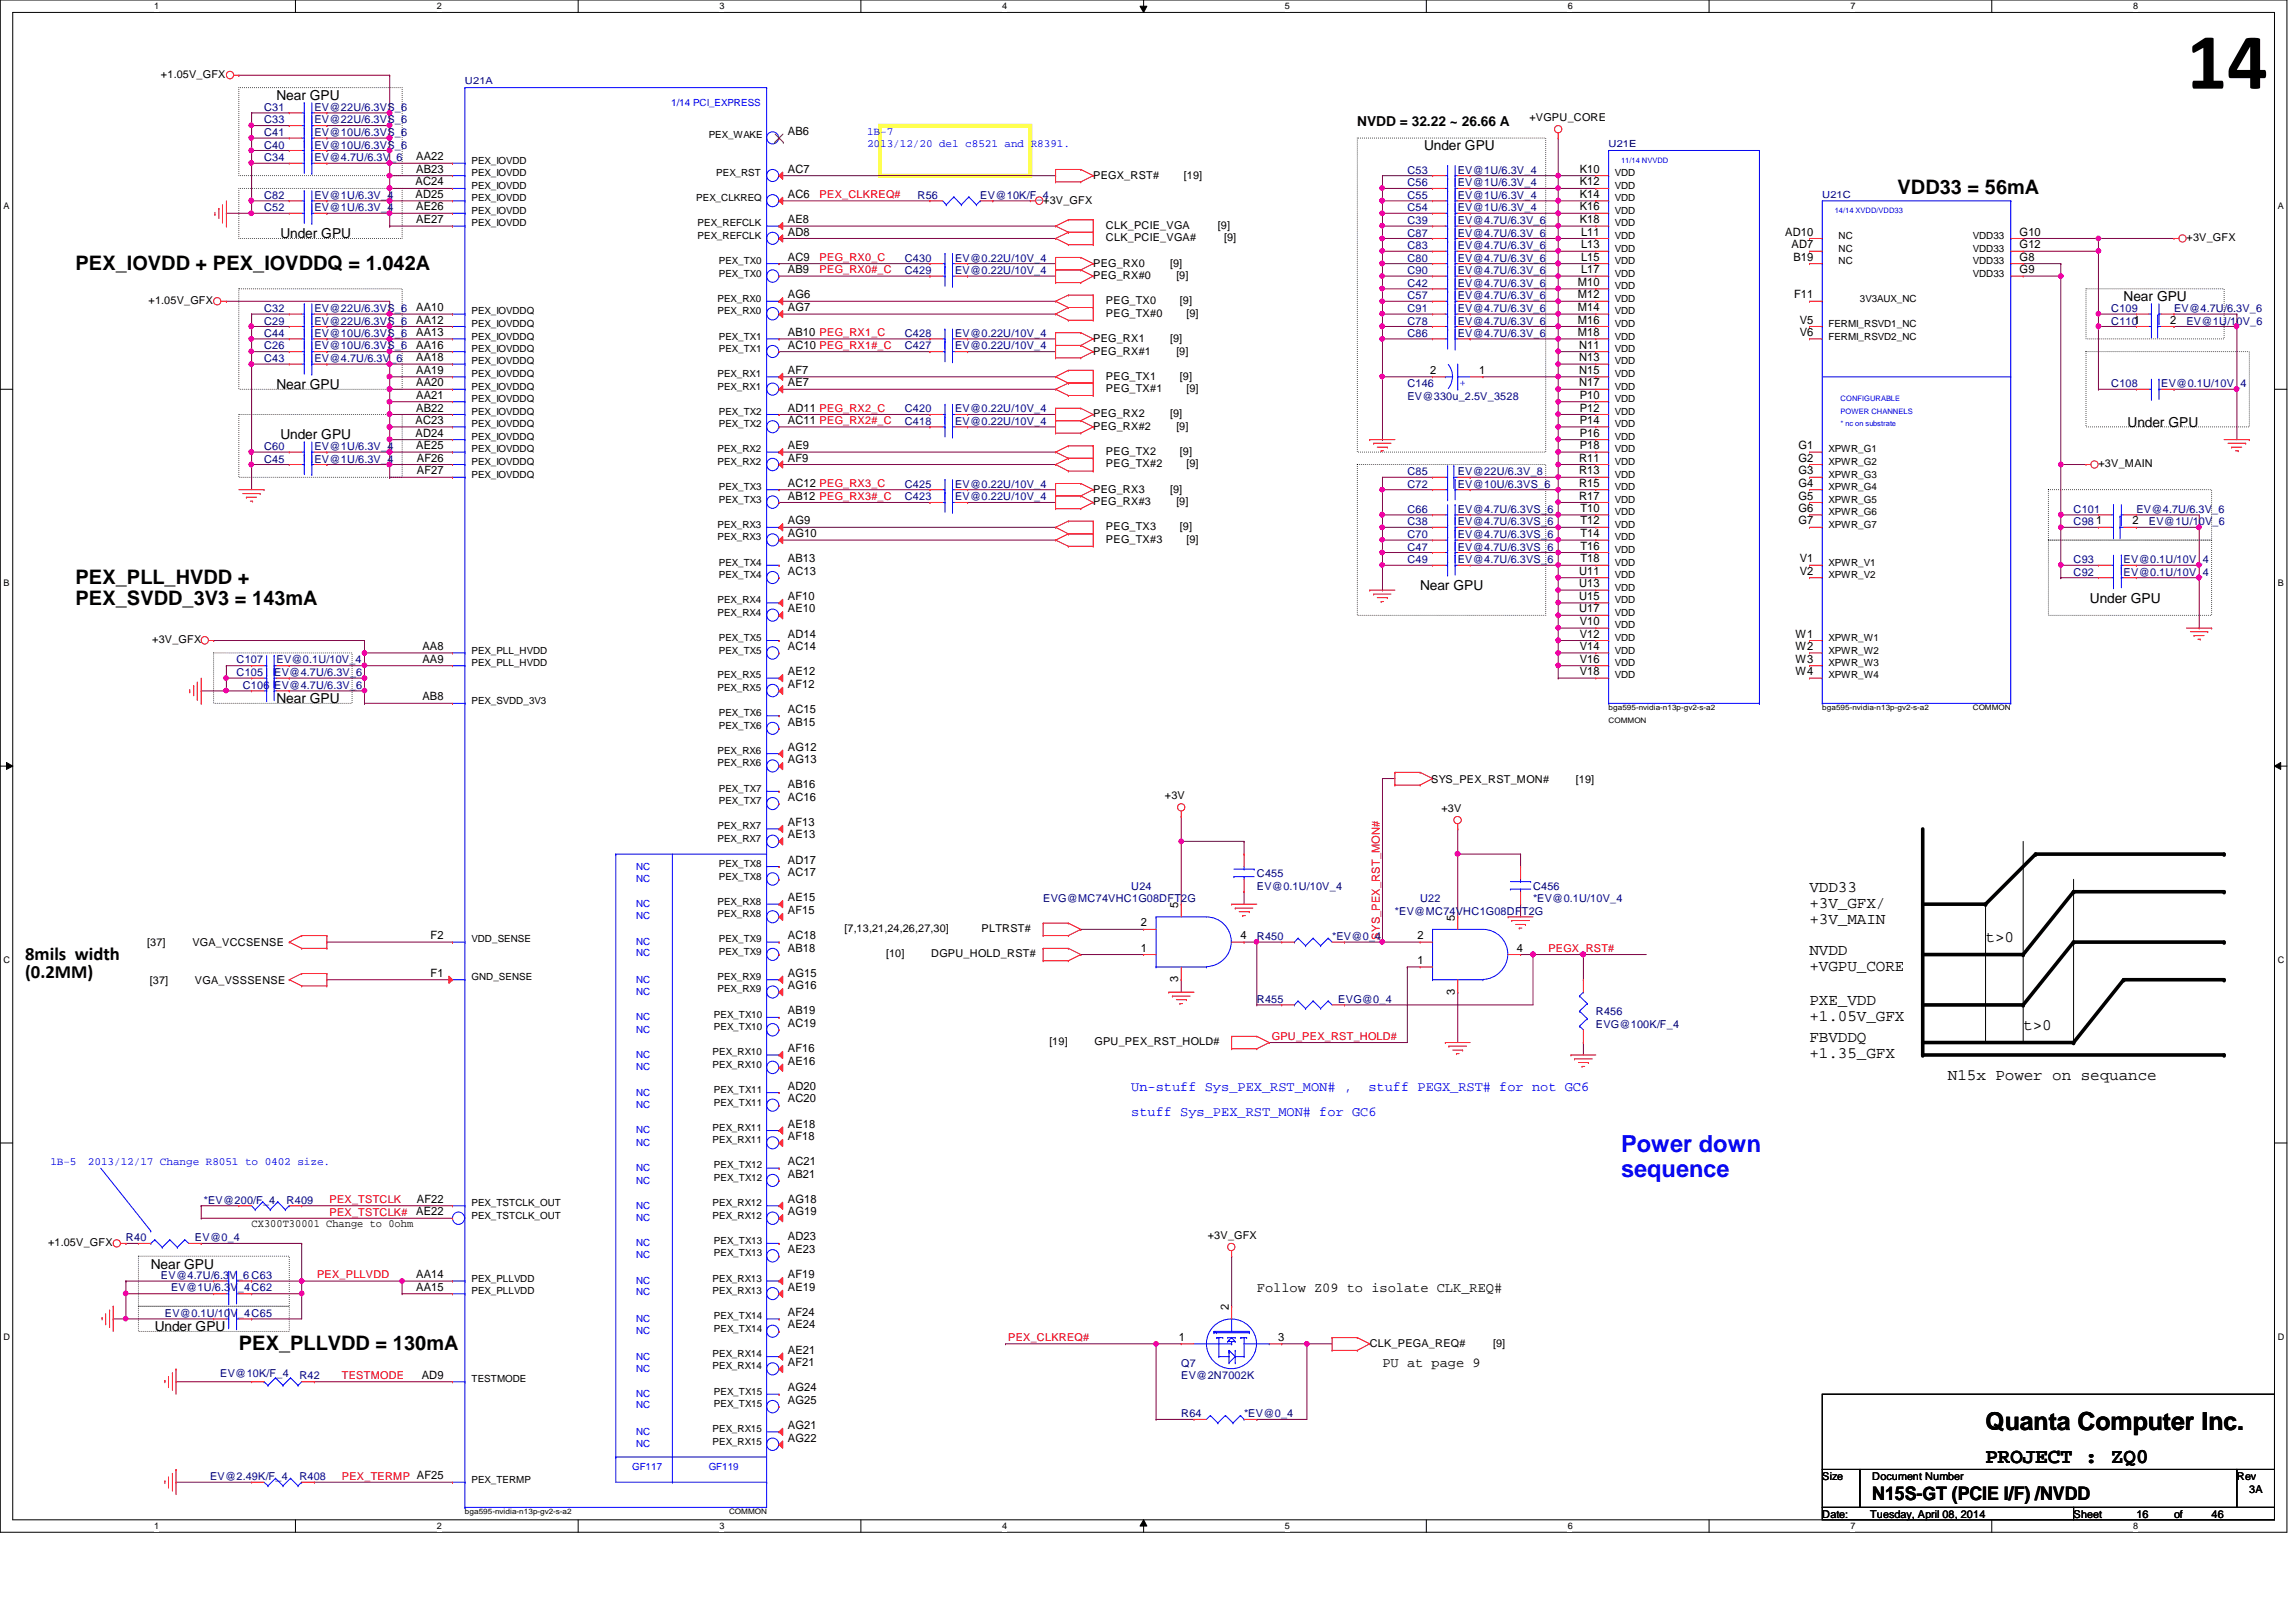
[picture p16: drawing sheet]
<svg xmlns="http://www.w3.org/2000/svg" width="297mm" height="210mm" viewBox="0 0 297 210" stroke-linecap="round" stroke-linejoin="round" font-family="sans-serif">
<defs><g id="words">
<text font-size="10.4" x="282.9" y="11.5">14</text>
<text font-size="3.2" x="256.9" y="185">Quanta Computer Inc.</text>
<g font-size="3" fill="#00f">
<text x="209.7" y="149.1">Power down</text>
<text x="209.7" y="152.3">sequence</text>
</g>
<text font-size="2.8" x="256.9" y="189.3">PROJECT : ZQ0</text>
<g font-size="2.6">
<text x="245.5" y="25.1">VDD33 = 56mA</text>
<text x="9.8" y="34.9">PEX_IOVDD + PEX_IOVDDQ = 1.042A</text>
<text x="9.8" y="75.6">PEX_PLL_HVDD +</text>
<text x="9.8" y="78.2">PEX_SVDD_3V3 = 143mA</text>
<text x="30.9" y="174.7">PEX_PLLVDD = 130mA</text>
</g>
<g font-size="2.4">
<text x="3.3" y="124.2">8mils width</text>
<text x="3.3" y="126.6">(0.2MM)</text>
<text x="242.2" y="194.1">N15S-GT (PCIE I/F) /NVDD</text>
</g>
<g font-size="2.1">
<text x="234.1" y="115.4">VDD33</text>
<text x="234.1" y="117.5">+3V_GFX/</text>
<text x="234.1" y="119.5">+3V_MAIN</text>
<text x="234.1" y="123.5">NVDD</text>
<text x="234.1" y="125.6">+VGPU_CORE</text>
<text x="256.9" y="121.9">t&gt;0</text>
<text x="234.1" y="130">PXE_VDD</text>
<text x="234.1" y="132.1">+1.05V_GFX</text>
<text x="234.1" y="134.9">FBVDDQ</text>
<text x="234.1" y="136.9">+1.35_GFX</text>
<text x="261.7" y="133.3">t&gt;0</text>
<text x="252" y="139.8">N15x Power on sequance</text>
</g>
<g font-size="1.8">
<text x="35.8" y="13">Near GPU</text>
<text x="175.6" y="16.3">NVDD = 32.22 ~ 26.66 A</text>
<text x="184.2" y="19.5">Under GPU</text>
<text x="36.3" y="30.9">Under GPU</text>
<text x="274.7" y="39">Near GPU</text>
<text x="35.8" y="50.4">Near GPU</text>
<text x="36.3" y="56.9">Under GPU</text>
<text x="275.2" y="55.2">Under GPU</text>
<text x="183.7" y="76.4">Near GPU</text>
<text x="270.4" y="78">Under GPU</text>
<text x="35.8" y="91">Near GPU</text>
<text x="19.5" y="164.2">Near GPU</text>
<text x="162.6" y="167.2">Follow Z09 to isolate CLK_REQ#</text>
<text x="20" y="172.3">Under GPU</text>
<text x="178.9" y="177">PU at page 9</text>
</g>
<g font-size="1.8" fill="#00f">
<text x="146.3" y="141.2">Un-stuff Sys_PEX_RST_MON# ,</text>
<text x="177" y="141.2">stuff PEGX_RST# for not GC6</text>
<text x="146.3" y="144.4">stuff Sys_PEX_RST_MON# for GC6</text>
</g>
<g font-size="1.5">
<text x="101.9" y="17.5">AB6</text>
<text x="53.8" y="22.4">AB23</text>
<text x="53.8" y="20.7">AA22</text>
<text x="101.9" y="22.4">AC7</text>
<text x="204.4" y="22.4">K10</text>
<text x="53.8" y="25.6">AD25</text>
<text x="53.8" y="24">AC24</text>
<text x="53.8" y="28.9">AE27</text>
<text x="53.8" y="27.2">AE26</text>
<text x="101.9" y="28.9">AE8</text>
<text x="101.9" y="25.6">AC6</text>
<text x="204.4" y="28.9">K18</text>
<text x="204.4" y="27.2">K16</text>
<text x="204.4" y="25.6">K14</text>
<text x="204.4" y="24">K12</text>
<text x="101.9" y="35.3">AB9</text>
<text x="101.9" y="33.7">AC9</text>
<text x="101.9" y="30.5">AD8</text>
<text x="204.6" y="35.3">L17</text>
<text x="204.6" y="33.7">L15</text>
<text x="204.6" y="32.1">L13</text>
<text x="204.6" y="30.5">L11</text>
<text x="231" y="30.5">AD10</text>
<text x="231.8" y="32.1">AD7</text>
<text x="232" y="33.7">B19</text>
<text x="261.3" y="35.3">G9</text>
<text x="261.3" y="33.7">G8</text>
<text x="261.3" y="32.1">G12</text>
<text x="261.3" y="30.5">G10</text>
<text x="53.8" y="41.9">AA12</text>
<text x="53.8" y="40.3">AA10</text>
<text x="101.9" y="40.3">AG7</text>
<text x="101.9" y="38.6">AG6</text>
<text x="204.1" y="41.9">M16</text>
<text x="204.1" y="40.3">M14</text>
<text x="204.1" y="38.6">M12</text>
<text x="204.1" y="37">M10</text>
<text x="232.1" y="38.6">F11</text>
<text x="232.8" y="41.9">V5</text>
<text x="280.8" y="41.9">2</text>
<text x="53.8" y="46.7">AA18</text>
<text x="53.8" y="45.1">AA16</text>
<text x="53.8" y="43.5">AA13</text>
<text x="101.9" y="45.1">AC10 PEG_RX1#_C</text>
<text x="101.9" y="43.5">AB10 PEG_RX1_C</text>
<text x="204.1" y="43.5">M18</text>
<text x="204.3" y="46.7">N13</text>
<text x="204.3" y="45.1">N11</text>
<text x="232.8" y="43.5">V6</text>
<text x="53.8" y="53.3">AB22</text>
<text x="53.8" y="51.6">AA21</text>
<text x="53.8" y="50">AA20</text>
<text x="53.8" y="48.4">AA19</text>
<text x="101.9" y="53.3">AD11 PEG_RX2_C</text>
<text x="101.9" y="50">AE7</text>
<text x="101.9" y="48.4">AF7</text>
<text x="185" y="48.4">2</text>
<text x="191.3" y="48.4">1</text>
<text x="204.3" y="50">N17</text>
<text x="204.3" y="48.4">N15</text>
<text x="204.4" y="53.3">P12</text>
<text x="204.4" y="51.6">P10</text>
<text x="53.8" y="56.5">AD24</text>
<text x="53.8" y="54.9">AC23</text>
<text x="53.8" y="58.1">AE25</text>
<text x="53.9" y="59.7">AF26</text>
<text x="101.9" y="59.7">AF9</text>
<text x="101.9" y="58.1">AE9</text>
<text x="101.9" y="54.9">AC11 PEG_RX2#_C</text>
<text x="204.3" y="59.7">R11</text>
<text x="204.4" y="58.1">P18</text>
<text x="204.4" y="56.5">P16</text>
<text x="204.4" y="54.9">P14</text>
<text x="232.7" y="59.7">G2</text>
<text x="232.7" y="58.1">G1</text>
<text x="53.9" y="61.4">AF27</text>
<text x="101.9" y="64.6">AB12 PEG_RX3#_C</text>
<text x="101.9" y="63">AC12 PEG_RX3_C</text>
<text x="204.3" y="64.6">R17</text>
<text x="204.3" y="63">R15</text>
<text x="204.3" y="61.4">R13</text>
<text x="232.7" y="64.6">G5</text>
<text x="232.7" y="63">G4</text>
<text x="232.7" y="61.4">G3</text>
<text x="101.9" y="69.5">AG10</text>
<text x="101.9" y="67.9">AG9</text>
<text x="204.5" y="71.1">T16</text>
<text x="204.5" y="69.5">T14</text>
<text x="204.5" y="67.9">T12</text>
<text x="204.5" y="66.3">T10</text>
<text x="232.7" y="67.9">G7</text>
<text x="232.7" y="66.3">G6</text>
<text x="271.2" y="67.9">1</text>
<text x="275.9" y="67.9">2</text>
<text x="101.9" y="77.6">AF10</text>
<text x="101.9" y="74.4">AC13</text>
<text x="101.9" y="72.8">AB13</text>
<text x="204.3" y="77.6">U15</text>
<text x="204.3" y="76">U13</text>
<text x="204.3" y="74.4">U11</text>
<text x="204.5" y="72.8">T18</text>
<text x="232.8" y="74.4">V2</text>
<text x="232.8" y="72.8">V1</text>
<text x="101.9" y="82.5">AD14</text>
<text x="101.9" y="79.2">AE10</text>
<text x="204.3" y="79.2">U17</text>
<text x="204.4" y="82.5">V12</text>
<text x="204.4" y="80.9">V10</text>
<text x="232.3" y="82.5">W1</text>
<text x="54.6" y="85.8">AA9</text>
<text x="54.6" y="84.1">AA8</text>
<text x="101.9" y="89">AF12</text>
<text x="101.9" y="87.4">AE12</text>
<text x="101.9" y="84.1">AC14</text>
<text x="204.4" y="87.4">V18</text>
<text x="204.4" y="85.8">V16</text>
<text x="204.4" y="84.1">V14</text>
<text x="232.3" y="87.4">W4</text>
<text x="232.3" y="85.8">W3</text>
<text x="232.3" y="84.1">W2</text>
<text x="54.6" y="90.6">AB8</text>
<text x="101.9" y="93.9">AB15</text>
<text x="101.9" y="92.2">AC15</text>
<text x="101.9" y="98.8">AG13</text>
<text x="101.9" y="97.2">AG12</text>
<text x="101.9" y="106.9">AF13</text>
<text x="101.9" y="103.6">AC16</text>
<text x="101.9" y="102">AB16</text>
<text x="101.9" y="113.4">AC17</text>
<text x="101.9" y="111.8">AD17</text>
<text x="101.9" y="108.5">AE13</text>
<text x="101.9" y="118.3">AF15</text>
<text x="101.9" y="116.6">AE15</text>
<text x="147.6" y="119.9">2</text>
<text x="152.4" y="117.5" transform="rotate(-90 152.4 117.5)">5</text>
<text x="188.2" y="119.1" transform="rotate(-90 188.2 119.1)">5</text>
<text x="55.7" y="121.5">F2</text>
<text x="101.9" y="123.1">AB18</text>
<text x="101.9" y="121.5">AC18</text>
<text x="147.6" y="123.1">1</text>
<text x="160.5" y="121.5">4</text>
<text x="183.4" y="121.5">2</text>
<text x="183.4" y="124.8">1</text>
<text x="196.3" y="123.1">4</text>
<text x="55.7" y="126.4">F1</text>
<text x="101.9" y="131.3">AB19</text>
<text x="101.9" y="128">AG16</text>
<text x="101.9" y="126.4">AG15</text>
<text x="152.4" y="127.1" transform="rotate(-90 152.4 127.1)">3</text>
<text x="188.2" y="128.7" transform="rotate(-90 188.2 128.7)">3</text>
<text x="101.9" y="137.8">AE16</text>
<text x="101.9" y="136.1">AF16</text>
<text x="101.9" y="132.9">AC19</text>
<text x="101.9" y="142.7">AC20</text>
<text x="101.9" y="141">AD20</text>
<text x="101.9" y="147.5">AF18</text>
<text x="101.9" y="145.9">AE18</text>
<text x="53.9" y="155.7">AF22</text>
<text x="101.9" y="155.7">AG18</text>
<text x="101.9" y="152.4">AB21</text>
<text x="101.9" y="150.8">AC21</text>
<text x="53.8" y="157.3">AE22</text>
<text x="101.9" y="160.5">AD23</text>
<text x="101.9" y="157.3">AG19</text>
<text x="53.8" y="167">AA15</text>
<text x="53.8" y="165.4">AA14</text>
<text x="101.9" y="167">AE19</text>
<text x="101.9" y="165.4">AF19</text>
<text x="101.9" y="162.2">AE23</text>
<text x="101.9" y="171.9">AE24</text>
<text x="101.9" y="170.3">AF24</text>
<text x="152.5" y="173.5">1</text>
<text x="159" y="169.5" transform="rotate(-90 159 169.5)">2</text>
<text x="165.4" y="173.5">3</text>
<text x="54.6" y="178.4">AD9</text>
<text x="101.9" y="176.8">AF21</text>
<text x="101.9" y="175.2">AE21</text>
<text x="101.9" y="184.9">AG21</text>
<text x="101.9" y="181.7">AG25</text>
<text x="101.9" y="180">AG24</text>
<text x="101.9" y="186.6">AG22</text>
</g>
<g font-size="1.4">
<text x="20.8" y="10.1">+1.05V_GFX</text>
<text x="197.9" y="15.7">+VGPU_CORE</text>
<text x="141.4" y="23.1">PEGX_RST#</text>
<text x="153.2" y="23.1">[19]</text>
<text x="135" y="26.4">+3V_GFX</text>
<text x="143.1" y="29.6">CLK_PCIE_VGA</text>
<text x="157.6" y="29.6">[9]</text>
<text x="141.4" y="34.5">PEG_RX0</text>
<text x="143.1" y="31.2">CLK_PCIE_VGA#</text>
<text x="151.4" y="34.5">[9]</text>
<text x="158.4" y="31.2">[9]</text>
<text x="282.9" y="31.2">+3V_GFX</text>
<text x="19.2" y="39.4">+1.05V_GFX</text>
<text x="141.4" y="36.1">PEG_RX#0</text>
<text x="143.1" y="39.4">PEG_TX0</text>
<text x="143.1" y="41">PEG_TX#0</text>
<text x="152.2" y="36.1">[9]</text>
<text x="152.7" y="39.4">[9]</text>
<text x="153.5" y="41">[9]</text>
<text x="141.4" y="44.2">PEG_RX1</text>
<text x="141.4" y="45.9">PEG_RX#1</text>
<text x="151.4" y="44.2">[9]</text>
<text x="152.2" y="45.9">[9]</text>
<text x="143.1" y="49.1">PEG_TX1</text>
<text x="143.1" y="50.8">PEG_TX#1</text>
<text x="152.7" y="49.1">[9]</text>
<text x="153.5" y="50.8">[9]</text>
<text x="141.4" y="54">PEG_RX2</text>
<text x="141.4" y="55.6">PEG_RX#2</text>
<text x="143.1" y="58.9">PEG_TX2</text>
<text x="151.4" y="54">[9]</text>
<text x="152.2" y="55.6">[9]</text>
<text x="152.7" y="58.9">[9]</text>
<text x="141.4" y="63.8">PEG_RX3</text>
<text x="141.4" y="65.4">PEG_RX#3</text>
<text x="143.1" y="60.5">PEG_TX#2</text>
<text x="151.4" y="63.8">[9]</text>
<text x="152.2" y="65.4">[9]</text>
<text x="153.5" y="60.5">[9]</text>
<text x="271.5" y="60.5">+3V_MAIN</text>
<text x="143.1" y="68.6">PEG_TX3</text>
<text x="143.1" y="70.3">PEG_TX#3</text>
<text x="152.7" y="68.6">[9]</text>
<text x="153.5" y="70.3">[9]</text>
<text x="19.7" y="83.3">+3V_GFX</text>
<text x="185.2" y="101.3">SYS_PEX_RST_MON#</text>
<text x="203.9" y="101.3">[19]</text>
<text x="150.7" y="103.4">+3V</text>
<text x="186.5" y="105.1">+3V</text>
<text x="19" y="122.4">[37]</text>
<text x="24.9" y="122.4">VGA_VCCSENSE</text>
<text x="109.3" y="120.6">[7,13,21,24,26,27,30]</text>
<text x="114.6" y="123.9">[10]</text>
<text x="120.5" y="123.9">DGPU_HOLD_RST#</text>
<text x="127" y="120.6">PLTRST#</text>
<text x="19.4" y="127.3">[37]</text>
<text x="25.2" y="127.3">VGA_VSSSENSE</text>
<text x="135.8" y="135.3">[19]</text>
<text x="141.6" y="135.3">GPU_PEX_RST_HOLD#</text>
<text x="6.2" y="161.3">+1.05V_GFX</text>
<text x="32.6" y="158.8">CX300T30001 Change to 0ohm</text>
<text x="156.2" y="160.3">+3V_GFX</text>
<text x="177.2" y="174.3">CLK_PEGA_REQ#</text>
<text x="193.2" y="174.3">[9]</text>
<text x="235.8" y="191.5">Size</text>
<text x="242.2" y="191.5">Document Number</text>
<text x="289.4" y="191.5">Rev</text>
<text x="235.8" y="196.4">Date:</text>
<text x="241.9" y="196.4">Tuesday, April 08, 2014</text>
<text x="268.3" y="196.4">Sheet</text>
<text x="276.4" y="196.4">16</text>
<text x="281.3" y="196.4">of</text>
<text x="286.1" y="196.4">46</text>
<text x="291" y="193.2">3A</text>
</g>
<g font-size="1.4" fill="#000080">
<text x="34.2" y="17.6">C41</text>
<text x="34.2" y="14.4">C31</text>
<text x="34.2" y="16">C33</text>
<text x="40.7" y="17.6">EV@10U/6.3VS_6</text>
<text x="40.7" y="14.4">EV@22U/6.3VS_6</text>
<text x="40.7" y="16">EV@22U/6.3VS_6</text>
<text x="34.2" y="20.8">C34</text>
<text x="34.2" y="19.2">C40</text>
<text x="40.7" y="20.8">EV@4.7U/6.3V_6</text>
<text x="40.7" y="19.2">EV@10U/6.3VS_6</text>
<text x="182.1" y="22.5">C53</text>
<text x="188.6" y="22.5">EV@1U/6.3V_4</text>
<text x="34.2" y="27.3">C52</text>
<text x="34.2" y="25.7">C82</text>
<text x="40.7" y="27.3">EV@1U/6.3V_4</text>
<text x="40.7" y="25.7">EV@1U/6.3V_4</text>
<text x="118.7" y="25.7">R56</text>
<text x="126.8" y="25.7">EV@10K/F_4</text>
<text x="182.1" y="29">C39</text>
<text x="182.1" y="25.7">C55</text>
<text x="182.1" y="24.1">C56</text>
<text x="182.1" y="27.3">C54</text>
<text x="188.6" y="29">EV@4.7U/6.3V_6</text>
<text x="188.6" y="25.7">EV@1U/6.3V_4</text>
<text x="188.6" y="24.1">EV@1U/6.3V_4</text>
<text x="188.6" y="27.3">EV@1U/6.3V_4</text>
<text x="117" y="35.5">C429</text>
<text x="117" y="33.9">C430</text>
<text x="123.6" y="35.5">EV@0.22U/10V_4</text>
<text x="123.6" y="33.9">EV@0.22U/10V_4</text>
<text x="182.1" y="32.2">C83</text>
<text x="182.1" y="30.6">C87</text>
<text x="182.1" y="35.5">C90</text>
<text x="182.1" y="33.9">C80</text>
<text x="188.6" y="32.2">EV@4.7U/6.3V_6</text>
<text x="188.6" y="30.6">EV@4.7U/6.3V_6</text>
<text x="188.6" y="35.5">EV@4.7U/6.3V_6</text>
<text x="188.6" y="33.9">EV@4.7U/6.3V_6</text>
<text x="34.2" y="42">C29</text>
<text x="34.2" y="40.3">C32</text>
<text x="40.7" y="42">EV@22U/6.3VS_6</text>
<text x="40.7" y="40.3">EV@22U/6.3VS_6</text>
<text x="182.1" y="40.3">C91</text>
<text x="182.1" y="42">C78</text>
<text x="182.1" y="38.7">C57</text>
<text x="182.1" y="37.1">C42</text>
<text x="188.6" y="40.3">EV@4.7U/6.3V_6</text>
<text x="188.6" y="42">EV@4.7U/6.3V_6</text>
<text x="188.6" y="38.7">EV@4.7U/6.3V_6</text>
<text x="188.6" y="37.1">EV@4.7U/6.3V_6</text>
<text x="273.1" y="40.3">C109</text>
<text x="273.1" y="42">C1101</text>
<text x="281.3" y="40.3">EV@4.7U/6.3V_6</text>
<text x="282.9" y="42">EV@1U/10V_6</text>
<text x="34.2" y="43.6">C44</text>
<text x="34.2" y="45.2">C26</text>
<text x="34.2" y="46.9">C43</text>
<text x="40.7" y="43.6">EV@10U/6.3VS_6</text>
<text x="40.7" y="45.2">EV@10U/6.3VS_6</text>
<text x="40.7" y="46.9">EV@4.7U/6.3V_6</text>
<text x="117" y="45.2">C427</text>
<text x="117" y="43.6">C428</text>
<text x="123.6" y="45.2">EV@0.22U/10V_4</text>
<text x="123.6" y="43.6">EV@0.22U/10V_4</text>
<text x="182.1" y="43.6">C86</text>
<text x="188.6" y="43.6">EV@4.7U/6.3V_6</text>
<text x="117" y="53.3">C420</text>
<text x="123.6" y="53.3">EV@0.22U/10V_4</text>
<text x="182.1" y="50.1">C146</text>
<text x="182.1" y="51.7">EV@330u_2.5V_3528</text>
<text x="273.1" y="50.1">C108</text>
<text x="279.6" y="50.1">EV@0.1U/10V_4</text>
<text x="34.2" y="59.9">C45</text>
<text x="34.2" y="58.3">C60</text>
<text x="40.7" y="59.9">EV@1U/6.3V_4</text>
<text x="40.7" y="58.3">EV@1U/6.3V_4</text>
<text x="117" y="55">C418</text>
<text x="123.6" y="55">EV@0.22U/10V_4</text>
<text x="117" y="63.1">C425</text>
<text x="117" y="64.7">C423</text>
<text x="123.6" y="63.1">EV@0.22U/10V_4</text>
<text x="123.6" y="64.7">EV@0.22U/10V_4</text>
<text x="182.1" y="63.1">C72</text>
<text x="182.1" y="61.5">C85</text>
<text x="188.6" y="63.1">EV@10U/6.3VS_6</text>
<text x="188.6" y="61.5">EV@22U/6.3V_8</text>
<text x="182.1" y="68">C38</text>
<text x="182.1" y="66.4">C66</text>
<text x="182.1" y="71.2">C47</text>
<text x="182.1" y="69.6">C70</text>
<text x="188.6" y="68">EV@4.7U/6.3VS_6</text>
<text x="188.6" y="66.4">EV@4.7U/6.3VS_6</text>
<text x="188.6" y="71.2">EV@4.7U/6.3VS_6</text>
<text x="188.6" y="69.6">EV@4.7U/6.3VS_6</text>
<text x="268.3" y="68">C98</text>
<text x="268.3" y="66.4">C101</text>
<text x="276.4" y="66.4">EV@4.7U/6.3V_6</text>
<text x="278" y="68">EV@1U/10V_6</text>
<text x="182.1" y="72.9">C49</text>
<text x="188.6" y="72.9">EV@4.7U/6.3VS_6</text>
<text x="268.3" y="74.5">C92</text>
<text x="268.3" y="72.9">C93</text>
<text x="274.7" y="74.5">EV@0.1U/10V_4</text>
<text x="274.7" y="72.9">EV@0.1U/10V_4</text>
<text x="30.6" y="85.9">C107</text>
<text x="30.6" y="87.5">C105</text>
<text x="31.4" y="89.1">C106 EV@4.7U/6.3V_6</text>
<text x="35.5" y="87.5">EV@4.7U/6.3V_6</text>
<text x="35.8" y="85.9">EV@0.1U/10V_4</text>
<text x="162.6" y="113.5">C455</text>
<text x="135" y="116.8">EVG@MC74VHC1G08DFT2G</text>
<text x="146.3" y="115.1">U24</text>
<text x="162.6" y="115.1">EV@0.1U/10V_4</text>
<text x="180.5" y="118.4">*EV@MC74VHC1G08DFT2G</text>
<text x="183.7" y="116.8">U22</text>
<text x="198.3" y="115.1">C456</text>
<text x="198.3" y="116.8">*EV@0.1U/10V_4</text>
<text x="162.6" y="121.6">R450</text>
<text x="172.3" y="121.6">*EV@0_4</text>
<text x="162.6" y="129.8">R455</text>
<text x="173.1" y="129.8">EVG@0_4</text>
<text x="206.5" y="131.4">R456</text>
<text x="206.5" y="133">EVG@100K/F_4</text>
<text x="26.4" y="155.8">*EV@200/F_4</text>
<text x="37.1" y="155.8">R409</text>
<text x="16.3" y="160.7">R40</text>
<text x="25.2" y="160.7">EV@0_4</text>
<text x="20.8" y="165.5">EV@4.7U/6.3V_6 C63</text>
<text x="22.1" y="167.1">EV@1U/6.3V_4C62</text>
<text x="21.3" y="170.4">EV@0.1U/10V_4C65</text>
<text x="28.5" y="178.2">EV@10K/F_4</text>
<text x="38.7" y="178.5">R42</text>
<text x="152.8" y="176.9">Q7</text>
<text x="152.8" y="178.5">EV@2N7002K</text>
<text x="152.8" y="183.4">R64</text>
<text x="160.9" y="183.4">*EV@0_4</text>
<text x="27.2" y="191.5">EV@2.49K/F_4</text>
<text x="38.7" y="191.5">R408</text>
</g>
<g font-size="1.4" fill="#00f">
<text x="112.2" y="17.4">1B-7</text>
<text x="112.2" y="19">2013/12/20 del c8521 and R8391.</text>
<text x="188.8" y="49.2" transform="rotate(90 188.8 49.2)">+</text>
<text x="6.5" y="150.7">1B-5</text>
<text x="11.4" y="150.7">2013/12/17 Change R8051 to 0402 size.</text>
</g>
<g font-size="1.4" fill="#f00">
<text x="106" y="25.7">PEX_CLKREQ#</text>
<text x="106" y="33.8">PEG_RX0_C</text>
<text x="106" y="35.4">PEG_RX0#_C</text>
<text x="178.5" y="121.6" transform="rotate(-90 178.5 121.6)">SYS_PEX_RST_MON#</text>
<text x="200.3" y="123.2">PEGX_RST#</text>
<text x="164.5" y="134.6">GPU_PEX_RST_HOLD#</text>
<text x="42.6" y="155.7">PEX_TSTCLK</text>
<text x="42.6" y="157.3">PEX_TSTCLK#</text>
<text x="41" y="165.4">PEX_PLLVDD</text>
<text x="130.4" y="173.6">PEX_CLKREQ#</text>
<text x="44.2" y="178.5">TESTMODE</text>
<text x="44.2" y="191.5">PEX_TERMP AF25</text>
</g>
<g font-size="1.3" fill="#000080">
<text x="60.2" y="10.9">U21A</text>
<text x="208.1" y="19">U21E</text>
<text x="235.8" y="25.6">U21C</text>
</g>
<g font-size="1.3" fill="#00f">
<text x="86.8" y="13.7">1/14 PCI_EXPRESS</text>
<text x="82.3" y="112.5">NC</text>
<text x="82.3" y="114.1">NC</text>
<text x="82.3" y="117.4">NC</text>
<text x="82.3" y="118.9">NC</text>
<text x="82.3" y="122.3">NC</text>
<text x="82.3" y="123.7">NC</text>
<text x="82.3" y="128.8">NC</text>
<text x="82.3" y="127.2">NC</text>
<text x="82.3" y="132">NC</text>
<text x="82.3" y="133.6">NC</text>
<text x="82.3" y="136.9">NC</text>
<text x="82.3" y="138.5">NC</text>
<text x="82.3" y="141.8">NC</text>
<text x="82.3" y="143.4">NC</text>
<text x="82.3" y="146.6">NC</text>
<text x="82.3" y="148.3">NC</text>
<text x="82.3" y="151.6">NC</text>
<text x="82.3" y="153.2">NC</text>
<text x="82.3" y="161.3">NC</text>
<text x="82.3" y="158">NC</text>
<text x="82.3" y="156.4">NC</text>
<text x="82.3" y="162.8">NC</text>
<text x="82.3" y="167.6">NC</text>
<text x="82.3" y="166.2">NC</text>
<text x="82.3" y="171">NC</text>
<text x="82.3" y="172.7">NC</text>
<text x="82.3" y="175.9">NC</text>
<text x="82.3" y="177.5">NC</text>
<text x="82.3" y="185.7">NC</text>
<text x="82.3" y="182.2">NC</text>
<text x="82.3" y="180.8">NC</text>
<text x="81.8" y="190.2">GF117</text>
<text x="82.3" y="187.3">NC</text>
<text x="91.7" y="190.2">GF119</text>
</g>
<g font-size="1.3">
<text x="91.7" y="17.9">PEX_WAKE</text>
<text x="61" y="22.8">PEX_IOVDD</text>
<text x="61" y="21.2">PEX_IOVDD</text>
<text x="92.7" y="22.8">PEX_RST</text>
<text x="208.9" y="22.8">VDD</text>
<text x="61" y="29.3">PEX_IOVDD</text>
<text x="61" y="27.7">PEX_IOVDD</text>
<text x="61" y="26">PEX_IOVDD</text>
<text x="61" y="24.4">PEX_IOVDD</text>
<text x="90.1" y="26">PEX_CLKREQ</text>
<text x="90.3" y="29.3">PEX_REFCLK</text>
<text x="208.9" y="29.3">VDD</text>
<text x="208.9" y="27.7">VDD</text>
<text x="208.9" y="26">VDD</text>
<text x="208.9" y="24.4">VDD</text>
<text x="90.3" y="30.9">PEX_REFCLK</text>
<text x="93" y="35.8">PEX_TX0</text>
<text x="93" y="34.2">PEX_TX0</text>
<text x="208.9" y="35.8">VDD</text>
<text x="208.9" y="34.2">VDD</text>
<text x="208.9" y="32.6">VDD</text>
<text x="208.9" y="30.9">VDD</text>
<text x="237.9" y="34.2">NC</text>
<text x="237.9" y="32.6">NC</text>
<text x="237.9" y="30.9">NC</text>
<text x="255.2" y="35.8">VDD33</text>
<text x="255.2" y="34.2">VDD33</text>
<text x="255.2" y="32.6">VDD33</text>
<text x="255.2" y="30.9">VDD33</text>
<text x="61" y="40.7">PEX_IOVDDQ</text>
<text x="92.8" y="40.7">PEX_RX0</text>
<text x="92.8" y="39">PEX_RX0</text>
<text x="208.9" y="40.7">VDD</text>
<text x="208.9" y="39">VDD</text>
<text x="208.9" y="37.4">VDD</text>
<text x="240.6" y="39">3V3AUX_NC</text>
<text x="61" y="47.2">PEX_IOVDDQ</text>
<text x="61" y="45.6">PEX_IOVDDQ</text>
<text x="61" y="43.9">PEX_IOVDDQ</text>
<text x="61" y="42.3">PEX_IOVDDQ</text>
<text x="93" y="45.6">PEX_TX1</text>
<text x="93" y="43.9">PEX_TX1</text>
<text x="208.9" y="47.2">VDD</text>
<text x="208.9" y="45.6">VDD</text>
<text x="208.9" y="43.9">VDD</text>
<text x="208.9" y="42.3">VDD</text>
<text x="236.6" y="43.9">FERMI_RSVD2_NC</text>
<text x="236.6" y="42.3">FERMI_RSVD1_NC</text>
<text x="61" y="53.7">PEX_IOVDDQ</text>
<text x="61" y="52.1">PEX_IOVDDQ</text>
<text x="61" y="50.4">PEX_IOVDDQ</text>
<text x="61" y="48.8">PEX_IOVDDQ</text>
<text x="92.8" y="50.4">PEX_RX1</text>
<text x="92.8" y="48.8">PEX_RX1</text>
<text x="93" y="53.7">PEX_TX2</text>
<text x="208.9" y="53.7">VDD</text>
<text x="208.9" y="52.1">VDD</text>
<text x="208.9" y="50.4">VDD</text>
<text x="208.9" y="48.8">VDD</text>
<text x="61" y="58.5">PEX_IOVDDQ</text>
<text x="61" y="56.9">PEX_IOVDDQ</text>
<text x="61" y="55.3">PEX_IOVDDQ</text>
<text x="92.8" y="58.5">PEX_RX2</text>
<text x="93" y="55.3">PEX_TX2</text>
<text x="208.9" y="58.5">VDD</text>
<text x="208.9" y="56.9">VDD</text>
<text x="208.9" y="55.3">VDD</text>
<text x="236.6" y="58.5">XPWR_G1</text>
<text x="61" y="61.8">PEX_IOVDDQ</text>
<text x="61" y="60.2">PEX_IOVDDQ</text>
<text x="92.8" y="60.2">PEX_RX2</text>
<text x="93" y="65.1">PEX_TX3</text>
<text x="93" y="63.4">PEX_TX3</text>
<text x="208.9" y="65.1">VDD</text>
<text x="208.9" y="63.4">VDD</text>
<text x="208.9" y="61.8">VDD</text>
<text x="208.9" y="60.2">VDD</text>
<text x="236.6" y="65.1">XPWR_G5</text>
<text x="236.6" y="63.4">XPWR_G4</text>
<text x="236.6" y="61.8">XPWR_G3</text>
<text x="236.6" y="60.2">XPWR_G2</text>
<text x="92.8" y="69.9">PEX_RX3</text>
<text x="92.8" y="68.3">PEX_RX3</text>
<text x="208.9" y="71.5">VDD</text>
<text x="208.9" y="69.9">VDD</text>
<text x="208.9" y="68.3">VDD</text>
<text x="208.9" y="66.7">VDD</text>
<text x="236.6" y="68.3">XPWR_G7</text>
<text x="236.6" y="66.7">XPWR_G6</text>
<text x="93" y="74.8">PEX_TX4</text>
<text x="93" y="73.2">PEX_TX4</text>
<text x="208.9" y="76.5">VDD</text>
<text x="208.9" y="74.8">VDD</text>
<text x="208.9" y="73.2">VDD</text>
<text x="236.6" y="74.8">XPWR_V2</text>
<text x="236.6" y="73.2">XPWR_V1</text>
<text x="92.8" y="79.7">PEX_RX4</text>
<text x="92.8" y="78.1">PEX_RX4</text>
<text x="93" y="82.9">PEX_TX5</text>
<text x="208.9" y="82.9">VDD</text>
<text x="208.9" y="81.3">VDD</text>
<text x="208.9" y="79.7">VDD</text>
<text x="208.9" y="78.1">VDD</text>
<text x="236.6" y="82.9">XPWR_W1</text>
<text x="61" y="86.2">PEX_PLL_HVDD</text>
<text x="61" y="84.6">PEX_PLL_HVDD</text>
<text x="92.8" y="89.5">PEX_RX5</text>
<text x="92.8" y="87.8">PEX_RX5</text>
<text x="93" y="84.6">PEX_TX5</text>
<text x="208.9" y="87.8">VDD</text>
<text x="208.9" y="86.2">VDD</text>
<text x="208.9" y="84.6">VDD</text>
<text x="236.6" y="87.8">XPWR_W4</text>
<text x="236.6" y="86.2">XPWR_W3</text>
<text x="236.6" y="84.6">XPWR_W2</text>
<text x="61" y="91.1">PEX_SVDD_3V3</text>
<text x="93" y="94.3">PEX_TX6</text>
<text x="93" y="92.7">PEX_TX6</text>
<text x="92.8" y="99.2">PEX_RX6</text>
<text x="92.8" y="97.6">PEX_RX6</text>
<text x="92.8" y="107.3">PEX_RX7</text>
<text x="93" y="104.1">PEX_TX7</text>
<text x="93" y="102.4">PEX_TX7</text>
<text x="92.8" y="109">PEX_RX7</text>
<text x="93" y="113.8">PEX_TX8</text>
<text x="93" y="112.2">PEX_TX8</text>
<text x="92.8" y="118.7">PEX_RX8</text>
<text x="92.8" y="117.1">PEX_RX8</text>
<text x="61" y="122">VDD_SENSE</text>
<text x="93" y="123.6">PEX_TX9</text>
<text x="93" y="122">PEX_TX9</text>
<text x="61" y="126.8">GND_SENSE</text>
<text x="92.4" y="131.7">PEX_TX10</text>
<text x="92.8" y="128.4">PEX_RX9</text>
<text x="92.8" y="126.8">PEX_RX9</text>
<text x="92.2" y="136.6">PEX_RX10</text>
<text x="92.4" y="133.3">PEX_TX10</text>
<text x="92.2" y="138.2">PEX_RX10</text>
<text x="92.4" y="143.1">PEX_TX11</text>
<text x="92.4" y="141.5">PEX_TX11</text>
<text x="92.2" y="148">PEX_RX11</text>
<text x="92.2" y="146.3">PEX_RX11</text>
<text x="92.4" y="152.8">PEX_TX12</text>
<text x="92.4" y="151.2">PEX_TX12</text>
<text x="61" y="157.7">PEX_TSTCLK_OUT</text>
<text x="61" y="156.1">PEX_TSTCLK_OUT</text>
<text x="92.2" y="157.7">PEX_RX12</text>
<text x="92.2" y="156.1">PEX_RX12</text>
<text x="92.4" y="161">PEX_TX13</text>
<text x="61" y="167.5">PEX_PLLVDD</text>
<text x="61" y="165.9">PEX_PLLVDD</text>
<text x="92.2" y="167.5">PEX_RX13</text>
<text x="92.2" y="165.9">PEX_RX13</text>
<text x="92.4" y="162.6">PEX_TX13</text>
<text x="92.4" y="172.3">PEX_TX14</text>
<text x="92.4" y="170.7">PEX_TX14</text>
<text x="61" y="178.9">TESTMODE</text>
<text x="92.2" y="177.2">PEX_RX14</text>
<text x="92.2" y="175.6">PEX_RX14</text>
<text x="92.2" y="185.3">PEX_RX15</text>
<text x="92.4" y="182.1">PEX_TX15</text>
<text x="92.4" y="180.5">PEX_TX15</text>
<text x="61" y="191.9">PEX_TERMP</text>
<text x="92.2" y="187">PEX_RX15</text>
</g>
<g font-size="1.2">
<text x="19.9" y="1.2">1</text>
<text x="56.5" y="1.2">2</text>
<text x="93.1" y="1.2">3</text>
<text x="129.7" y="1.2">4</text>
<text x="166.2" y="1.2">5</text>
<text x="202.8" y="1.2">6</text>
<text x="239.4" y="1.2">7</text>
<text x="276" y="1.2">8</text>
<text x=".5" y="27.1">A</text>
<text x="294.7" y="27.1">A</text>
<text x=".5" y="75.8">B</text>
<text x="294.7" y="75.8">B</text>
<text x=".5" y="124.6">C</text>
<text x="294.7" y="124.6">C</text>
<text x=".5" y="173.4">D</text>
<text x="294.7" y="173.4">D</text>
<text x="19.9" y="197.9">1</text>
<text x="56.5" y="197.9">2</text>
<text x="93.1" y="197.9">3</text>
<text x="129.7" y="197.9">4</text>
<text x="166.2" y="197.9">5</text>
<text x="202.8" y="197.9">6</text>
<text x="239.4" y="197.9">7</text>
<text x="276" y="197.9">8</text>
</g>
<g font-size="1" fill="#00f">
<text x="209.7" y="21">11/14 NVVDD</text>
<text x="237.4" y="27.5">14/14 XVDD/VDD33</text>
<text x="238.1" y="53.6">POWER CHANNELS</text>
<text x="238.1" y="51.9">CONFIGURABLE</text>
<text x="238.1" y="55.2">* nc on substrate</text>
</g>
<g font-size="1">
<text x="208.1" y="93.5">COMMON</text>
<text x="208.1" y="91.9">bga595-nvidia-n13p-gv2-s-a2</text>
<text x="235.8" y="91.9">bga595-nvidia-n13p-gv2-s-a2</text>
<text x="255.2" y="91.9">COMMON</text>
<text x="60.2" y="196">bga595-nvidia-n13p-gv2-s-a2</text>
<text x="94.3" y="196">COMMON</text>
</g>
</g></defs>
<path d="M0 0h295.9v198.3h-295.9zM1.6 1.6h292.7v195.1h-292.7z" fill="none" stroke="#000" stroke-width=".13"/>
<g fill="#fff">
<path d="M19.9 .2h.6v1.3h-.6z"/>
<path d="M19.9 196.8h.6v1.4h-.6z"/>
</g>
<path d="M38.2 0v1.6M38.2 196.7v1.6" fill="none" stroke="#000" stroke-width=".13"/>
<g fill="#fff">
<path d="M56.5 .2h.6v1.3h-.6z"/>
<path d="M56.5 196.8h.6v1.4h-.6z"/>
</g>
<path d="M74.8 0v1.6M74.8 196.7v1.6" fill="none" stroke="#000" stroke-width=".13"/>
<g fill="#fff">
<path d="M93.1 .2h.6v1.3h-.6z"/>
<path d="M93.1 196.8h.6v1.4h-.6z"/>
</g>
<path d="M111.4 0v1.6M111.4 196.7v1.6" fill="none" stroke="#000" stroke-width=".13"/>
<g fill="#fff">
<path d="M129.7 .2h.6v1.3h-.6z"/>
<path d="M129.7 196.8h.6v1.4h-.6z"/>
</g>
<path d="M147.5 .8h.9l-.4 .8zM148 0v1.6M148 196.7l.4 .8h-.9zM148 196.7v1.6" fill="none" stroke="#000" stroke-width=".13"/>
<path d="M147.5 .8h.9l-.4 .8zM148 196.7l.4 .8h-.9z" fill="#000"/>
<g fill="#fff">
<path d="M166.2 .2h.6v1.3h-.6z"/>
<path d="M166.2 196.8h.6v1.4h-.6z"/>
</g>
<path d="M184.5 0v1.6M184.5 196.7v1.6" fill="none" stroke="#000" stroke-width=".13"/>
<g fill="#fff">
<path d="M202.8 .2h.6v1.3h-.6z"/>
<path d="M202.8 196.8h.6v1.4h-.6z"/>
</g>
<path d="M221.1 0v1.6M221.1 196.7v1.6" fill="none" stroke="#000" stroke-width=".13"/>
<g fill="#fff">
<path d="M239.4 .2h.6v1.3h-.6z"/>
<path d="M239.4 196.8h.6v1.4h-.6z"/>
</g>
<path d="M257.7 0v1.6M257.7 196.7v1.6" fill="none" stroke="#000" stroke-width=".13"/>
<g fill="#fff">
<path d="M276 .2h.6v1.3h-.6z"/>
<path d="M276 196.8h.6v1.4h-.6z"/>
<path d="M.5 26h.7v1.3h-.7z"/>
<path d="M294.7 26h.7v1.3h-.7z"/>
<path d="M.5 74.8h.7v1.3h-.7z"/>
<path d="M294.7 74.8h.7v1.3h-.7z"/>
</g>
<path d="M0 50.4h1.6M294.3 50.4h1.6" fill="none" stroke="#000" stroke-width=".13"/>
<g fill="#fff">
<path d="M.5 123.5h.8v1.3h-.8z"/>
<path d="M294.7 123.5h.8v1.3h-.8z"/>
</g>
<path d="M0 99.1h1.6M.8 98.7l.8 .4-.8 .5zM294.3 99.1l.8-.4v.9zM294.3 99.1h1.6" fill="none" stroke="#000" stroke-width=".13"/>
<path d="M.8 98.7l.8 .4-.8 .5zM294.3 99.1l.8-.4v.9z" fill="#000"/>
<g fill="#fff">
<path d="M.5 172.3h.8v1.3h-.8z"/>
<path d="M294.7 172.3h.8v1.3h-.8z"/>
</g>
<path d="M256.9 117v17.9M261.7 108.9v26M268.3 113.8v21.1M256.9 134.9h.1M261.7 134.9h.1M268.3 134.9h.1M0 147.9h1.6M294.3 147.9h1.6" fill="none" stroke="#000" stroke-width=".13"/>
<g fill="none" stroke="#000" stroke-width=".13" stroke-dasharray="0 .3">
<path d="M30.9 11.3h21.1v11.4h-21.1zM175.6 17.9h24.4v40.6h-24.4zM30.9 24.4h21.1v6.5h-21.1zM30.9 37.4h21.1v13h-21.1zM269.9 37.4h17.8v6.5h-17.8zM30.9 53.6h21.1v8.2h-21.1zM269.9 45.5h21.1v9.7h-21.1zM175.6 60.1h24.4v19.5h-24.4zM265 63.4h21.1v6.5h-21.1zM265 69.9h21.1v9.7h-21.1zM27.6 84.5h17.9v6.5h-17.9zM17.9 169h19.5v3.3h-19.5z"/>
<path d="M17.9 162.6h19.5v6.4h-19.5z"/>
</g>
<path d="M248.7 107.3v29.2h39M287.7 110.5h-24.3l-6.5 6.5h-8.2M287.7 115.4h-19.4l-6.6 8.1h-13M287.7 121.9h-19.4l-6.6 8.1h-13M287.7 126.8h-13l-6.4 8.1h-19.6" fill="none" stroke="#000" stroke-width=".47"/>
<g fill="#000">
<circle cx="256.9" cy="117" r=".23"/>
<circle cx="263.4" cy="110.5" r=".23"/>
<circle cx="268.3" cy="115.4" r=".23"/>
<circle cx="287.7" cy="110.5" r=".23"/>
<circle cx="287.7" cy="115.4" r=".23"/>
<circle cx="248.7" cy="136.5" r=".23"/>
<circle cx="261.7" cy="130" r=".23"/>
<circle cx="261.7" cy="123.5" r=".23"/>
<circle cx="268.3" cy="121.9" r=".23"/>
<circle cx="268.3" cy="134.9" r=".23"/>
<circle cx="274.7" cy="126.8" r=".23"/>
<circle cx="287.7" cy="136.5" r=".23"/>
<circle cx="287.7" cy="126.8" r=".23"/>
<circle cx="287.7" cy="121.9" r=".23"/>
</g>
<path d="M13 151.2l6.5 8.1M19.5 159.3h.1" fill="none" stroke="#00f" stroke-width=".13"/>
<path d="M113.8 16.3h19.5v6.4h-19.5z" fill="none" stroke="#ff0" stroke-width=".47"/>
<path d="M50.4 21.1h.1M50.4 21.1h8.1" fill="none" stroke="#800040" stroke-width=".13"/>
<circle cx="50.4" cy="21.1" r=".31" fill="#f0f"/>
<circle cx="50.4" cy="21.1" r=".31" fill="none" stroke="#f0f" stroke-width=".13"/>
<path d="M50.4 19.5h.1M50.4 17.9v1.6M50.4 26h.1M50.4 29.3h.1M50.4 27.6h.1M50.4 22.7h.1M50.4 24.4v1.6M50.4 29.3h8.1M50.4 27.6h8.1M50.4 22.7h8.1" fill="none" stroke="#800040" stroke-width=".13"/>
<circle cx="50.4" cy="22.7" r=".31" fill="#f0f"/>
<circle cx="50.4" cy="22.7" r=".31" fill="none" stroke="#f0f" stroke-width=".13"/>
<path d="M50.4 24.4h.1M50.4 22.7v1.7M50.4 24.4h8.1" fill="none" stroke="#800040" stroke-width=".13"/>
<circle cx="50.4" cy="24.3" r=".31" fill="#f0f"/>
<circle cx="50.4" cy="24.3" r=".31" fill="none" stroke="#f0f" stroke-width=".13"/>
<g fill="none" stroke="#800040" stroke-width=".13">
<path d="M50.4 26h.1M50.4 26h8.1M32.6 42.2h.1M32.6 40.6h.1M32.6 43.9h.1M32.6 45.5h.1M32.6 47.1h.1M32.6 58.5h.1M32.6 45.5h4.8M32.6 43.9h4.8M32.6 58.5h4.8M32.6 42.2v1.7"/>
<path d="M32.6 47.1v11.4M32.6 42.2h4.8M32.6 40.6h4.8M32.6 47.1h4.8M42.3 45.5h.1M42.3 43.9h.1M42.3 58.5h.1M42.3 47.1h.1M42.3 45.5h8.1M42.3 43.9h8.1M42.3 58.5h8.1M42.3 47.1h8.1"/>
<path d="M32.6 60.1h.1M32.6 60.1v3.3M32.6 60.1h4.8M42.3 60.1h.1M42.3 60.1h8.1"/>
</g>
<circle cx="32.5" cy="58.5" r=".31" fill="#f0f"/>
<circle cx="32.5" cy="58.5" r=".31" fill="none" stroke="#f0f" stroke-width=".13"/>
<circle cx="32.5" cy="47.1" r=".3" fill="#f0f"/>
<circle cx="32.5" cy="47.1" r=".3" fill="none" stroke="#f0f" stroke-width=".13"/>
<path d="M32.6 43.9h.1M32.6 43.9v1.6" fill="none" stroke="#800040" stroke-width=".13"/>
<circle cx="32.5" cy="45.5" r=".3" fill="#f0f"/>
<circle cx="32.5" cy="45.5" r=".3" fill="none" stroke="#f0f" stroke-width=".13"/>
<circle cx="32.5" cy="43.9" r=".3" fill="#f0f"/>
<circle cx="32.5" cy="43.9" r=".3" fill="none" stroke="#f0f" stroke-width=".13"/>
<path d="M32.6 45.5h.1M32.6 40.6h.1M32.6 40.6v1.6M32.6 45.5v1.6M42.3 42.2h.1M42.3 42.2h8.1" fill="none" stroke="#800040" stroke-width=".13"/>
<circle cx="32.5" cy="42.2" r=".31" fill="#f0f"/>
<circle cx="32.5" cy="42.2" r=".31" fill="none" stroke="#f0f" stroke-width=".13"/>
<path d="M29.3 39h.1M29.3 39h21.1M42.3 40.6h.1M42.3 40.6h16.2M50.4 40.6h.1" fill="none" stroke="#800040" stroke-width=".13"/>
<circle cx="50.4" cy="40.6" r=".31" fill="#f0f"/>
<circle cx="50.4" cy="40.6" r=".31" fill="none" stroke="#f0f" stroke-width=".13"/>
<path d="M50.4 53.6h.1M50.4 53.6h8.1" fill="none" stroke="#800040" stroke-width=".13"/>
<circle cx="50.4" cy="53.6" r=".31" fill="#f0f"/>
<circle cx="50.4" cy="53.6" r=".31" fill="none" stroke="#f0f" stroke-width=".13"/>
<path d="M50.4 45.5h.1M50.4 45.5h8.1" fill="none" stroke="#800040" stroke-width=".13"/>
<circle cx="50.4" cy="45.5" r=".31" fill="#f0f"/>
<circle cx="50.4" cy="45.5" r=".31" fill="none" stroke="#f0f" stroke-width=".13"/>
<path d="M50.4 60.1h.1M50.4 60.1h8.1" fill="none" stroke="#800040" stroke-width=".13"/>
<circle cx="50.4" cy="60.1" r=".31" fill="#f0f"/>
<circle cx="50.4" cy="60.1" r=".31" fill="none" stroke="#f0f" stroke-width=".13"/>
<path d="M50.4 56.9h.1M50.4 56.9h8.1M50.4 61.8h.1M50.4 61.8h8.1" fill="none" stroke="#800040" stroke-width=".13"/>
<circle cx="50.4" cy="56.8" r=".31" fill="#f0f"/>
<circle cx="50.4" cy="56.8" r=".31" fill="none" stroke="#f0f" stroke-width=".13"/>
<path d="M50.4 43.9h.1M50.4 43.9h8.1" fill="none" stroke="#800040" stroke-width=".13"/>
<circle cx="50.4" cy="43.9" r=".31" fill="#f0f"/>
<circle cx="50.4" cy="43.9" r=".31" fill="none" stroke="#f0f" stroke-width=".13"/>
<path d="M50.4 42.2h.1M50.4 42.2h8.1" fill="none" stroke="#800040" stroke-width=".13"/>
<circle cx="50.4" cy="42.2" r=".32" fill="#f0f"/>
<circle cx="50.4" cy="42.2" r=".32" fill="none" stroke="#f0f" stroke-width=".13"/>
<path d="M50.4 58.5h.1M50.4 58.5h8.1" fill="none" stroke="#800040" stroke-width=".13"/>
<circle cx="50.4" cy="58.5" r=".32" fill="#f0f"/>
<circle cx="50.4" cy="58.5" r=".32" fill="none" stroke="#f0f" stroke-width=".13"/>
<path d="M50.4 48.8h.1M50.4 48.8h8.1" fill="none" stroke="#800040" stroke-width=".13"/>
<circle cx="50.4" cy="48.7" r=".31" fill="#f0f"/>
<circle cx="50.4" cy="48.7" r=".31" fill="none" stroke="#f0f" stroke-width=".13"/>
<path d="M50.4 47.1h.1M50.4 47.1h8.1" fill="none" stroke="#800040" stroke-width=".13"/>
<circle cx="50.4" cy="47.1" r=".31" fill="#f0f"/>
<circle cx="50.4" cy="47.1" r=".31" fill="none" stroke="#f0f" stroke-width=".13"/>
<path d="M50.4 55.2h.1M50.4 55.2h8.1" fill="none" stroke="#800040" stroke-width=".13"/>
<circle cx="50.4" cy="55.2" r=".31" fill="#f0f"/>
<circle cx="50.4" cy="55.2" r=".31" fill="none" stroke="#f0f" stroke-width=".13"/>
<path d="M32.6 58.5h.1M32.6 58.5v1.6M50.4 52h.1M50.4 52h8.1" fill="none" stroke="#800040" stroke-width=".13"/>
<circle cx="32.5" cy="60.1" r=".3" fill="#f0f"/>
<circle cx="32.5" cy="60.1" r=".3" fill="none" stroke="#f0f" stroke-width=".13"/>
<path d="M50.4 50.4h.1M50.4 50.4h8.1M29.3 86.1h.1M29.3 86.1h3.3M47.2 84.5h.1M47.2 84.5h11.3" fill="none" stroke="#800040" stroke-width=".13"/>
<circle cx="47.2" cy="84.5" r=".3" fill="#f0f"/>
<circle cx="47.2" cy="84.5" r=".3" fill="none" stroke="#f0f" stroke-width=".13"/>
<path d="M29.3 87.8h.1M29.3 87.8v1.6" fill="none" stroke="#800040" stroke-width=".13"/>
<circle cx="29.3" cy="89.4" r=".3" fill="#f0f"/>
<circle cx="29.3" cy="89.4" r=".3" fill="none" stroke="#f0f" stroke-width=".13"/>
<circle cx="29.3" cy="87.8" r=".3" fill="#f0f"/>
<circle cx="29.3" cy="87.8" r=".3" fill="none" stroke="#f0f" stroke-width=".13"/>
<path d="M37.4 87.8h.1M37.4 87.8h9.8" fill="none" stroke="#800040" stroke-width=".13"/>
<circle cx="47.2" cy="87.8" r=".3" fill="#f0f"/>
<circle cx="47.2" cy="87.8" r=".3" fill="none" stroke="#f0f" stroke-width=".13"/>
<path d="M37.4 86.1h.1M37.4 86.1h9.8M47.2 91h.1M47.2 91h11.3" fill="none" stroke="#800040" stroke-width=".13"/>
<circle cx="47.2" cy="86.1" r=".3" fill="#f0f"/>
<circle cx="47.2" cy="86.1" r=".3" fill="none" stroke="#f0f" stroke-width=".13"/>
<g fill="none" stroke="#800040" stroke-width=".13">
<path d="M26 89.4h.1M26 89.4h6.6M27.6 82.9h.1M27.6 82.9h19.6M29.3 87.8h.1M29.3 89.4h.1M29.3 86.1h.1M29.3 87.8h3.3M29.3 86.1v1.7M37.4 89.4h.1M37.4 89.4h9.8M47.2 89.4h.1"/>
<path d="M47.2 87.8v1.6M42.3 121.9h.1M42.3 126.8h.1M42.3 121.9h16.2M42.3 126.8h16.2M26 157.6h.1M26 156h.1M26 157.6h32.5M26 156v1.6M26 156h4.9M39 156h.1M39 156h19.5"/>
</g>
<circle cx="47.2" cy="89.4" r=".3" fill="#f0f"/>
<circle cx="47.2" cy="89.4" r=".3" fill="none" stroke="#f0f" stroke-width=".13"/>
<path d="M47.2 86.1h.1M47.2 86.1v1.7M16.3 165.8h.1M16.3 165.8h11.3M26 160.9h.1M26 160.9h13M32.6 170.7h.1M32.6 165.8h.1M32.6 170.7h6.4M32.6 165.8h6.4" fill="none" stroke="#800040" stroke-width=".13"/>
<circle cx="39" cy="165.8" r=".3" fill="#f0f"/>
<circle cx="39" cy="165.8" r=".3" fill="none" stroke="#f0f" stroke-width=".13"/>
<path d="M16.3 167.4h.1M16.3 167.4h11.3" fill="none" stroke="#800040" stroke-width=".13"/>
<circle cx="16.3" cy="167.4" r=".3" fill="#f0f"/>
<circle cx="16.3" cy="167.4" r=".3" fill="none" stroke="#f0f" stroke-width=".13"/>
<path d="M16.3 167.4h.1M16.3 165.8h.1M16.3 170.7h.1M16.3 165.8v4.9M16.3 170.7h11.3M39 167.4h.1M39 165.8h.1M39 165.8v4.9" fill="none" stroke="#800040" stroke-width=".13"/>
<circle cx="16.3" cy="170.6" r=".3" fill="#f0f"/>
<circle cx="16.3" cy="170.6" r=".3" fill="none" stroke="#f0f" stroke-width=".13"/>
<path d="M14.6 170.7h.1M14.6 170.7h1.7M32.6 167.4h.1M32.6 167.4h6.4" fill="none" stroke="#800040" stroke-width=".13"/>
<circle cx="39" cy="167.4" r=".3" fill="#f0f"/>
<circle cx="39" cy="167.4" r=".3" fill="none" stroke="#f0f" stroke-width=".13"/>
<path d="M16.3 160.9h.1M16.3 160.9h1.6M52 165.8h.1M52 165.8h6.5" fill="none" stroke="#800040" stroke-width=".13"/>
<circle cx="52" cy="165.8" r=".3" fill="#f0f"/>
<circle cx="52" cy="165.8" r=".3" fill="none" stroke="#f0f" stroke-width=".13"/>
<g fill="none" stroke="#800040" stroke-width=".13">
<path d="M100.8 26h.1M100.8 29.3h.1M100.8 30.9h.1M100.8 39h.1M100.8 22.7h35.8M100.8 26h19.5M100.8 29.3h35.8M100.8 30.9h35.8M100.8 39h35.8M125.2 34.1h.1M125.2 35.7h.1M125.2 34.1h11.4"/>
<path d="M125.2 35.7h11.4M128.4 26h.1M128.4 26h4.9M136.6 22.7h.1M100.8 40.6h.1M100.8 50.4h.1M100.8 48.8h.1M100.8 58.5h.1M100.8 40.6h35.8M100.8 50.4h35.8M100.8 48.8h35.8M100.8 58.5h35.8"/>
<path d="M125.2 43.9h.1M125.2 45.5h.1M125.2 53.6h.1M125.2 55.2h.1M125.2 43.9h11.4M125.2 45.5h11.4M125.2 53.6h11.4M125.2 55.2h11.4M271.5 40.6h.1M271.5 40.6h4.9M289.4 50.4h.1M289.4 50.4v6.5"/>
<path d="M100.8 60.1h.1M100.8 68.2h.1M100.8 69.9h.1M100.8 60.1h35.8M100.8 68.2h35.8M100.8 69.9h35.8M125.2 63.4h.1M125.2 65h.1M125.2 63.4h11.4M125.2 65h11.4M22.8 178.8h.1M22.8 178.8h9.8"/>
<path d="M40.7 178.8h.1M40.7 178.8h17.8M22.8 191.8h.1M22.8 191.8h9.8M40.7 191.8h.1M40.7 191.8h17.8"/>
</g>
<circle cx="289.3" cy="50.4" r=".31" fill="#f0f"/>
<circle cx="289.3" cy="50.4" r=".31" fill="none" stroke="#f0f" stroke-width=".13"/>
<path d="M271.5 50.4h.1M271.5 40.6h.1M271.5 42.2h.1M271.5 50.4h4.9M271.5 40.6v1.6M271.5 42.2h4.9M281.3 50.4h.1M289.4 40.6h.1M289.4 42.2h.1M289.4 40.6v9.8h-8.1" fill="none" stroke="#800040" stroke-width=".13"/>
<circle cx="289.3" cy="42.2" r=".31" fill="#f0f"/>
<circle cx="289.3" cy="42.2" r=".31" fill="none" stroke="#f0f" stroke-width=".13"/>
<path d="M271.5 42.2h.1M271.5 42.2v8.2M281.3 42.2h.1M281.3 40.6h.1M281.3 42.2h8.1M281.3 40.6h8.1" fill="none" stroke="#800040" stroke-width=".13"/>
<circle cx="271.5" cy="42.2" r=".31" fill="#f0f"/>
<circle cx="271.5" cy="42.2" r=".31" fill="none" stroke="#f0f" stroke-width=".13"/>
<path d="M271.5 30.9h.1M271.5 30.9h9.8" fill="none" stroke="#800040" stroke-width=".13"/>
<circle cx="271.5" cy="30.9" r=".3" fill="#f0f"/>
<circle cx="271.5" cy="30.9" r=".3" fill="none" stroke="#f0f" stroke-width=".13"/>
<g fill="none" stroke="#800040" stroke-width=".13">
<path d="M190.2 22.7h.1M190.2 22.7h16.3M201.6 22.7h.1M261.7 30.9h.1M261.7 30.9h9.8M261.7 32.5h9.8M271.5 32.5h.1M271.5 30.9h.1M271.5 30.9v1.6M201.6 87.8h.1M201.6 86.1h.1M201.6 87.8h4.9"/>
<path d="M201.6 86.1v1.7"/>
</g>
<circle cx="201.6" cy="22.7" r=".3" fill="#f0f"/>
<circle cx="201.6" cy="22.7" r=".3" fill="none" stroke="#f0f" stroke-width=".13"/>
<path d="M201.6 24.4h4.9M206.5 24.4h.1" fill="none" stroke="#800040" stroke-width=".13"/>
<circle cx="201.6" cy="24.3" r=".3" fill="#f0f"/>
<circle cx="201.6" cy="24.3" r=".3" fill="none" stroke="#f0f" stroke-width=".13"/>
<path d="M201.6 22.7h.1M201.6 24.4h.1M201.6 27.6h.1M201.6 26h.1M201.6 22.7v4.9M201.6 26h4.9M201.6 27.6h4.9M206.5 26h.1" fill="none" stroke="#800040" stroke-width=".13"/>
<circle cx="201.6" cy="27.6" r=".3" fill="#f0f"/>
<circle cx="201.6" cy="27.6" r=".3" fill="none" stroke="#f0f" stroke-width=".13"/>
<circle cx="201.6" cy="26" r=".31" fill="#f0f"/>
<circle cx="201.6" cy="26" r=".31" fill="none" stroke="#f0f" stroke-width=".13"/>
<path d="M201.6 29.3h.1M201.6 29.3h4.9" fill="none" stroke="#800040" stroke-width=".13"/>
<circle cx="201.6" cy="29.2" r=".3" fill="#f0f"/>
<circle cx="201.6" cy="29.2" r=".3" fill="none" stroke="#f0f" stroke-width=".13"/>
<path d="M201.6 27.6h.1M201.6 30.9h.1M201.6 27.6v1.7M201.6 30.9h4.9" fill="none" stroke="#800040" stroke-width=".13"/>
<circle cx="201.6" cy="30.9" r=".3" fill="#f0f"/>
<circle cx="201.6" cy="30.9" r=".3" fill="none" stroke="#f0f" stroke-width=".13"/>
<path d="M201.6 29.3h.1M201.6 32.5h.1M201.6 29.3v1.6M201.6 32.5h4.9" fill="none" stroke="#800040" stroke-width=".13"/>
<circle cx="201.6" cy="32.5" r=".3" fill="#f0f"/>
<circle cx="201.6" cy="32.5" r=".3" fill="none" stroke="#f0f" stroke-width=".13"/>
<path d="M201.6 30.9h.1M201.6 34.1h.1M201.6 30.9v1.6M201.6 34.1h4.9" fill="none" stroke="#800040" stroke-width=".13"/>
<circle cx="201.6" cy="34.1" r=".31" fill="#f0f"/>
<circle cx="201.6" cy="34.1" r=".31" fill="none" stroke="#f0f" stroke-width=".13"/>
<path d="M201.6 32.5h.1M201.6 35.7h.1M201.6 32.5v1.6M201.6 35.7h4.9" fill="none" stroke="#800040" stroke-width=".13"/>
<circle cx="201.6" cy="35.7" r=".3" fill="#f0f"/>
<circle cx="201.6" cy="35.7" r=".3" fill="none" stroke="#f0f" stroke-width=".13"/>
<path d="M201.6 34.1h.1M201.6 37.4h.1M201.6 35.7h.1M201.6 39h.1M201.6 34.1v4.9M201.6 37.4h4.9M201.6 39h4.9" fill="none" stroke="#800040" stroke-width=".13"/>
<circle cx="201.6" cy="39" r=".3" fill="#f0f"/>
<circle cx="201.6" cy="39" r=".3" fill="none" stroke="#f0f" stroke-width=".13"/>
<circle cx="201.6" cy="37.3" r=".3" fill="#f0f"/>
<circle cx="201.6" cy="37.3" r=".3" fill="none" stroke="#f0f" stroke-width=".13"/>
<path d="M201.6 40.6h.1M201.6 40.6h4.9" fill="none" stroke="#800040" stroke-width=".13"/>
<circle cx="201.6" cy="40.6" r=".3" fill="#f0f"/>
<circle cx="201.6" cy="40.6" r=".3" fill="none" stroke="#f0f" stroke-width=".13"/>
<path d="M201.6 39h.1M201.6 39v1.6M201.6 42.2h.1M201.6 42.2h4.9" fill="none" stroke="#800040" stroke-width=".13"/>
<circle cx="201.6" cy="42.2" r=".31" fill="#f0f"/>
<circle cx="201.6" cy="42.2" r=".31" fill="none" stroke="#f0f" stroke-width=".13"/>
<path d="M201.6 40.6h.1M201.6 43.9h.1M201.6 40.6v1.6M201.6 43.9h4.9" fill="none" stroke="#800040" stroke-width=".13"/>
<circle cx="201.6" cy="43.9" r=".3" fill="#f0f"/>
<circle cx="201.6" cy="43.9" r=".3" fill="none" stroke="#f0f" stroke-width=".13"/>
<path d="M201.6 42.2h.1M201.6 45.5h.1M201.6 42.2v1.7M201.6 45.5h4.9" fill="none" stroke="#800040" stroke-width=".13"/>
<circle cx="201.6" cy="45.5" r=".3" fill="#f0f"/>
<circle cx="201.6" cy="45.5" r=".3" fill="none" stroke="#f0f" stroke-width=".13"/>
<path d="M201.6 43.9h.1M201.6 47.1h.1M201.6 43.9v1.6M201.6 47.1h4.9" fill="none" stroke="#800040" stroke-width=".13"/>
<circle cx="201.6" cy="47.1" r=".3" fill="#f0f"/>
<circle cx="201.6" cy="47.1" r=".3" fill="none" stroke="#f0f" stroke-width=".13"/>
<path d="M201.6 45.5h.1M201.6 48.8h.1M201.6 45.5v1.6M201.6 48.8h4.9" fill="none" stroke="#800040" stroke-width=".13"/>
<circle cx="201.6" cy="48.7" r=".3" fill="#f0f"/>
<circle cx="201.6" cy="48.7" r=".3" fill="none" stroke="#f0f" stroke-width=".13"/>
<path d="M201.6 48.8h.1M201.6 50.4h.1M201.6 52h.1M201.6 53.6h.1M201.6 47.1v1.7M201.6 50.4h4.9M201.6 52h4.9M201.6 53.6h4.9" fill="none" stroke="#800040" stroke-width=".13"/>
<circle cx="201.6" cy="53.6" r=".3" fill="#f0f"/>
<circle cx="201.6" cy="53.6" r=".3" fill="none" stroke="#f0f" stroke-width=".13"/>
<path d="M201.6 55.2h.1M201.6 55.2h4.9" fill="none" stroke="#800040" stroke-width=".13"/>
<circle cx="201.6" cy="55.2" r=".3" fill="#f0f"/>
<circle cx="201.6" cy="55.2" r=".3" fill="none" stroke="#f0f" stroke-width=".13"/>
<path d="M201.6 56.9h.1M201.6 56.9h4.9" fill="none" stroke="#800040" stroke-width=".13"/>
<circle cx="201.6" cy="56.8" r=".3" fill="#f0f"/>
<circle cx="201.6" cy="56.8" r=".3" fill="none" stroke="#f0f" stroke-width=".13"/>
<path d="M201.6 58.5h.1M201.6 58.5h4.9" fill="none" stroke="#800040" stroke-width=".13"/>
<circle cx="201.6" cy="58.5" r=".31" fill="#f0f"/>
<circle cx="201.6" cy="58.5" r=".31" fill="none" stroke="#f0f" stroke-width=".13"/>
<path d="M201.6 56.9h.1M201.6 56.9v1.6M201.6 60.1h.1M201.6 60.1h4.9" fill="none" stroke="#800040" stroke-width=".13"/>
<circle cx="201.6" cy="60.1" r=".3" fill="#f0f"/>
<circle cx="201.6" cy="60.1" r=".3" fill="none" stroke="#f0f" stroke-width=".13"/>
<path d="M201.6 58.5h.1M201.6 58.5v1.6M201.6 61.8h.1M201.6 61.8h4.9" fill="none" stroke="#800040" stroke-width=".13"/>
<circle cx="201.6" cy="61.7" r=".3" fill="#f0f"/>
<circle cx="201.6" cy="61.7" r=".3" fill="none" stroke="#f0f" stroke-width=".13"/>
<path d="M201.6 60.1h.1M201.6 63.4h.1M201.6 60.1v1.7M201.6 63.4h4.9" fill="none" stroke="#800040" stroke-width=".13"/>
<circle cx="201.6" cy="63.4" r=".3" fill="#f0f"/>
<circle cx="201.6" cy="63.4" r=".3" fill="none" stroke="#f0f" stroke-width=".13"/>
<path d="M201.6 65h.1M201.6 66.6h.1M201.6 65h4.9M201.6 66.6h4.9" fill="none" stroke="#800040" stroke-width=".13"/>
<circle cx="201.6" cy="66.6" r=".31" fill="#f0f"/>
<circle cx="201.6" cy="66.6" r=".31" fill="none" stroke="#f0f" stroke-width=".13"/>
<path d="M201.6 65h.1M201.6 68.2h.1M201.6 65v1.6M201.6 68.2h4.9" fill="none" stroke="#800040" stroke-width=".13"/>
<circle cx="201.6" cy="68.2" r=".3" fill="#f0f"/>
<circle cx="201.6" cy="68.2" r=".3" fill="none" stroke="#f0f" stroke-width=".13"/>
<path d="M201.6 66.6h.1M201.6 69.9h.1M201.6 66.6v1.6M201.6 69.9h4.9" fill="none" stroke="#800040" stroke-width=".13"/>
<circle cx="201.6" cy="69.8" r=".3" fill="#f0f"/>
<circle cx="201.6" cy="69.8" r=".3" fill="none" stroke="#f0f" stroke-width=".13"/>
<path d="M201.6 68.2h.1M201.6 71.5h.1M201.6 68.2v1.7M201.6 71.5h4.9" fill="none" stroke="#800040" stroke-width=".13"/>
<circle cx="201.6" cy="71.5" r=".3" fill="#f0f"/>
<circle cx="201.6" cy="71.5" r=".3" fill="none" stroke="#f0f" stroke-width=".13"/>
<path d="M201.6 69.9h.1M201.6 73.2h.1M201.6 69.9v1.6M201.6 73.2h4.9" fill="none" stroke="#800040" stroke-width=".13"/>
<circle cx="201.6" cy="73.1" r=".3" fill="#f0f"/>
<circle cx="201.6" cy="73.1" r=".3" fill="none" stroke="#f0f" stroke-width=".13"/>
<path d="M201.6 71.5h.1M201.6 74.8h.1M201.6 73.2h.1M201.6 76.4h.1M201.6 71.5v4.9M201.6 74.8h4.9M201.6 76.4h4.9" fill="none" stroke="#800040" stroke-width=".13"/>
<circle cx="201.6" cy="76.4" r=".3" fill="#f0f"/>
<circle cx="201.6" cy="76.4" r=".3" fill="none" stroke="#f0f" stroke-width=".13"/>
<circle cx="201.6" cy="74.7" r=".31" fill="#f0f"/>
<circle cx="201.6" cy="74.7" r=".31" fill="none" stroke="#f0f" stroke-width=".13"/>
<path d="M201.6 78h.1M201.6 78h4.9" fill="none" stroke="#800040" stroke-width=".13"/>
<circle cx="201.6" cy="78" r=".3" fill="#f0f"/>
<circle cx="201.6" cy="78" r=".3" fill="none" stroke="#f0f" stroke-width=".13"/>
<path d="M201.6 76.4h.1M201.6 79.6h.1M201.6 76.4v1.6M201.6 79.6h4.9" fill="none" stroke="#800040" stroke-width=".13"/>
<circle cx="201.6" cy="79.6" r=".3" fill="#f0f"/>
<circle cx="201.6" cy="79.6" r=".3" fill="none" stroke="#f0f" stroke-width=".13"/>
<path d="M201.6 78h.1M201.6 78v1.6M201.6 81.3h.1M201.6 81.3h4.9" fill="none" stroke="#800040" stroke-width=".13"/>
<circle cx="201.6" cy="81.2" r=".3" fill="#f0f"/>
<circle cx="201.6" cy="81.2" r=".3" fill="none" stroke="#f0f" stroke-width=".13"/>
<path d="M201.6 79.6h.1M201.6 79.6v1.7M201.6 82.9h.1M201.6 82.9h4.9" fill="none" stroke="#800040" stroke-width=".13"/>
<circle cx="201.6" cy="82.9" r=".31" fill="#f0f"/>
<circle cx="201.6" cy="82.9" r=".31" fill="none" stroke="#f0f" stroke-width=".13"/>
<path d="M201.6 81.3h.1M201.6 84.5h.1M201.6 81.3v1.6M201.6 84.5h4.9" fill="none" stroke="#800040" stroke-width=".13"/>
<circle cx="201.6" cy="84.5" r=".3" fill="#f0f"/>
<circle cx="201.6" cy="84.5" r=".3" fill="none" stroke="#f0f" stroke-width=".13"/>
<path d="M201.6 82.9h.1M201.6 86.1h.1M201.6 82.9v1.6M201.6 86.1h4.9" fill="none" stroke="#800040" stroke-width=".13"/>
<circle cx="201.6" cy="86.1" r=".3" fill="#f0f"/>
<circle cx="201.6" cy="86.1" r=".3" fill="none" stroke="#f0f" stroke-width=".13"/>
<path d="M201.6 17.9v4.8M178.9 22.7h.1M178.9 24.4h.1M178.9 22.7h6.4M178.9 22.7v1.7M201.6 22.7h.1M201.6 84.5h.1M201.6 84.5v1.6" fill="none" stroke="#800040" stroke-width=".13"/>
<circle cx="178.8" cy="24.3" r=".3" fill="#f0f"/>
<circle cx="178.8" cy="24.3" r=".3" fill="none" stroke="#f0f" stroke-width=".13"/>
<path d="M178.9 24.4h.1M178.9 26h.1M178.9 27.6h.1M178.9 24.4h6.4M178.9 24.4v3.2M178.9 26h6.4" fill="none" stroke="#800040" stroke-width=".13"/>
<circle cx="178.8" cy="26" r=".31" fill="#f0f"/>
<circle cx="178.8" cy="26" r=".31" fill="none" stroke="#f0f" stroke-width=".13"/>
<circle cx="178.8" cy="27.6" r=".3" fill="#f0f"/>
<circle cx="178.8" cy="27.6" r=".3" fill="none" stroke="#f0f" stroke-width=".13"/>
<path d="M178.9 27.6h.1M178.9 29.3h.1M178.9 27.6h6.4M178.9 27.6v1.7M178.9 29.3h6.4" fill="none" stroke="#800040" stroke-width=".13"/>
<circle cx="178.8" cy="29.2" r=".3" fill="#f0f"/>
<circle cx="178.8" cy="29.2" r=".3" fill="none" stroke="#f0f" stroke-width=".13"/>
<path d="M178.9 30.9h.1M178.9 29.3v1.6" fill="none" stroke="#800040" stroke-width=".13"/>
<circle cx="178.8" cy="30.9" r=".3" fill="#f0f"/>
<circle cx="178.8" cy="30.9" r=".3" fill="none" stroke="#f0f" stroke-width=".13"/>
<path d="M178.9 30.9h.1M178.9 32.5h.1M178.9 34.1h.1M178.9 30.9h6.4M178.9 30.9v3.2M178.9 32.5h6.4" fill="none" stroke="#800040" stroke-width=".13"/>
<circle cx="178.8" cy="32.5" r=".3" fill="#f0f"/>
<circle cx="178.8" cy="32.5" r=".3" fill="none" stroke="#f0f" stroke-width=".13"/>
<path d="M178.9 34.1h.1M178.9 34.1h6.4" fill="none" stroke="#800040" stroke-width=".13"/>
<circle cx="178.8" cy="34.1" r=".31" fill="#f0f"/>
<circle cx="178.8" cy="34.1" r=".31" fill="none" stroke="#f0f" stroke-width=".13"/>
<path d="M178.9 35.7h.1M178.9 34.1v1.6M178.9 35.7h6.4" fill="none" stroke="#800040" stroke-width=".13"/>
<circle cx="178.8" cy="35.7" r=".3" fill="#f0f"/>
<circle cx="178.8" cy="35.7" r=".3" fill="none" stroke="#f0f" stroke-width=".13"/>
<path d="M178.9 37.4h.1M178.9 39h.1M178.9 35.7v3.3M178.9 37.4h6.4" fill="none" stroke="#800040" stroke-width=".13"/>
<circle cx="178.8" cy="37.3" r=".3" fill="#f0f"/>
<circle cx="178.8" cy="37.3" r=".3" fill="none" stroke="#f0f" stroke-width=".13"/>
<circle cx="178.8" cy="39" r=".3" fill="#f0f"/>
<circle cx="178.8" cy="39" r=".3" fill="none" stroke="#f0f" stroke-width=".13"/>
<path d="M178.9 39h.1M178.9 39h6.4M178.9 39v1.6M178.9 40.6h.1" fill="none" stroke="#800040" stroke-width=".13"/>
<circle cx="178.8" cy="40.6" r=".3" fill="#f0f"/>
<circle cx="178.8" cy="40.6" r=".3" fill="none" stroke="#f0f" stroke-width=".13"/>
<path d="M178.9 40.6h.1M178.9 42.2h.1M178.9 43.9h.1M178.9 40.6h6.4M178.9 40.6v3.3M178.9 42.2h6.4" fill="none" stroke="#800040" stroke-width=".13"/>
<circle cx="178.8" cy="42.2" r=".31" fill="#f0f"/>
<circle cx="178.8" cy="42.2" r=".31" fill="none" stroke="#f0f" stroke-width=".13"/>
<circle cx="178.8" cy="43.9" r=".3" fill="#f0f"/>
<circle cx="178.8" cy="43.9" r=".3" fill="none" stroke="#f0f" stroke-width=".13"/>
<g fill="none" stroke="#800040" stroke-width=".13">
<path d="M190.2 24.4h.1M190.2 26h.1M190.2 27.6h.1M190.2 29.3h.1M190.2 30.9h.1M190.2 32.5h.1M190.2 34.1h.1M190.2 35.7h.1M190.2 37.4h.1M190.2 39h.1M190.2 24.4h11.4M190.2 26h11.4"/>
<path d="M190.2 27.6h11.4M190.2 29.3h11.4M190.2 30.9h11.4M190.2 32.5h11.4M190.2 34.1h11.4M190.2 35.7h11.4M190.2 37.4h11.4M190.2 39h11.4M178.9 43.9h.1M178.9 48.8h.1M178.9 43.9h6.4M178.9 43.9v4.9"/>
<path d="M190.2 40.6h.1M190.2 42.2h.1M190.2 43.9h.1M190.2 43.9h11.4M190.2 40.6h11.4M190.2 42.2h11.4M178.9 61.8h.1M178.9 63.4h.1M178.9 66.6h.1M178.9 61.8v4.8M178.9 61.8h6.4M178.9 63.4h6.4"/>
<path d="M178.9 66.6h6.4"/>
</g>
<circle cx="178.8" cy="63.4" r=".3" fill="#f0f"/>
<circle cx="178.8" cy="63.4" r=".3" fill="none" stroke="#f0f" stroke-width=".13"/>
<circle cx="178.8" cy="66.6" r=".31" fill="#f0f"/>
<circle cx="178.8" cy="66.6" r=".31" fill="none" stroke="#f0f" stroke-width=".13"/>
<path d="M178.9 68.2h.1M178.9 69.9h.1M178.9 68.2h6.4M178.9 68.2v1.7" fill="none" stroke="#800040" stroke-width=".13"/>
<circle cx="178.8" cy="68.2" r=".3" fill="#f0f"/>
<circle cx="178.8" cy="68.2" r=".3" fill="none" stroke="#f0f" stroke-width=".13"/>
<circle cx="178.8" cy="69.8" r=".3" fill="#f0f"/>
<circle cx="178.8" cy="69.8" r=".3" fill="none" stroke="#f0f" stroke-width=".13"/>
<path d="M178.9 69.9h.1M178.9 71.5h.1M178.9 69.9h6.4M178.9 69.9v1.6" fill="none" stroke="#800040" stroke-width=".13"/>
<circle cx="178.8" cy="71.5" r=".3" fill="#f0f"/>
<circle cx="178.8" cy="71.5" r=".3" fill="none" stroke="#f0f" stroke-width=".13"/>
<path d="M178.9 71.5h.1M178.9 73.2h.1M178.9 76.4h.1M178.9 71.5h6.4M178.9 71.5v4.9M178.9 73.2h6.4" fill="none" stroke="#800040" stroke-width=".13"/>
<circle cx="178.8" cy="73.1" r=".3" fill="#f0f"/>
<circle cx="178.8" cy="73.1" r=".3" fill="none" stroke="#f0f" stroke-width=".13"/>
<g fill="none" stroke="#800040" stroke-width=".13">
<path d="M32.6 16.3h.1M32.6 17.9h.1M32.6 16.3h4.8M32.6 17.9h4.8M42.3 16.3h.1M42.3 16.3h8.1M32.6 26h.1M32.6 27.6h.1M32.6 26h4.8M32.6 27.6h4.8M190.2 61.8h.1M190.2 63.4h.1"/>
<path d="M190.2 61.8h11.4M190.2 63.4h11.4M190.2 66.6h11.4M190.2 68.2h11.4M190.2 69.9h11.4M190.2 71.5h11.4M190.2 73.2h11.4M201.6 66.6h.1M201.6 68.2h.1M201.6 69.9h.1M201.6 71.5h.1M201.6 73.2h.1"/>
</g>
<circle cx="50.4" cy="16.2" r=".31" fill="#f0f"/>
<circle cx="50.4" cy="16.2" r=".31" fill="none" stroke="#f0f" stroke-width=".13"/>
<path d="M32.6 19.5h.1M32.6 14.6h.1M32.6 19.5v1.6M32.6 14.6h4.8M42.3 14.6h.1M42.3 19.5h.1M42.3 14.6h8.1M42.3 19.5h8.1M32.6 21.1h.1M32.6 21.1h4.8" fill="none" stroke="#800040" stroke-width=".13"/>
<circle cx="50.4" cy="19.5" r=".31" fill="#f0f"/>
<circle cx="50.4" cy="19.5" r=".31" fill="none" stroke="#f0f" stroke-width=".13"/>
<path d="M32.6 19.5h.1M32.6 17.9h.1M32.6 19.5h4.8M32.6 17.9v1.6M42.3 21.1h.1M42.3 21.1h8.1" fill="none" stroke="#800040" stroke-width=".13"/>
<circle cx="32.5" cy="19.5" r=".3" fill="#f0f"/>
<circle cx="32.5" cy="19.5" r=".3" fill="none" stroke="#f0f" stroke-width=".13"/>
<circle cx="32.5" cy="17.8" r=".31" fill="#f0f"/>
<circle cx="32.5" cy="17.8" r=".31" fill="none" stroke="#f0f" stroke-width=".13"/>
<path d="M32.6 16.3h.1M32.6 14.6h.1M32.6 14.6v3.3M42.3 17.9h.1M42.3 17.9h8.1" fill="none" stroke="#800040" stroke-width=".13"/>
<circle cx="32.5" cy="16.2" r=".3" fill="#f0f"/>
<circle cx="32.5" cy="16.2" r=".3" fill="none" stroke="#f0f" stroke-width=".13"/>
<path d="M32.6 21.1h.1M32.6 21.1v4.9" fill="none" stroke="#800040" stroke-width=".13"/>
<circle cx="32.5" cy="21.1" r=".3" fill="#f0f"/>
<circle cx="32.5" cy="21.1" r=".3" fill="none" stroke="#f0f" stroke-width=".13"/>
<path d="M50.4 17.9h.1M50.4 16.3v1.6" fill="none" stroke="#800040" stroke-width=".13"/>
<circle cx="50.4" cy="17.8" r=".32" fill="#f0f"/>
<circle cx="50.4" cy="17.8" r=".32" fill="none" stroke="#f0f" stroke-width=".13"/>
<path d="M50.4 9.7h.1M50.4 9.7v4.9" fill="none" stroke="#800040" stroke-width=".13"/>
<circle cx="50.4" cy="14.6" r=".31" fill="#f0f"/>
<circle cx="50.4" cy="14.6" r=".31" fill="none" stroke="#f0f" stroke-width=".13"/>
<path d="M32.6 26h.1M32.6 26v1.6M42.3 26h.1M42.3 27.6h.1M42.3 26h8.1M42.3 27.6h8.1" fill="none" stroke="#800040" stroke-width=".13"/>
<circle cx="32.5" cy="27.6" r=".3" fill="#f0f"/>
<circle cx="32.5" cy="27.6" r=".3" fill="none" stroke="#f0f" stroke-width=".13"/>
<circle cx="32.5" cy="26" r=".31" fill="#f0f"/>
<circle cx="32.5" cy="26" r=".31" fill="none" stroke="#f0f" stroke-width=".13"/>
<path d="M30.9 9.7h.1M30.9 9.7h19.5M50.4 16.3h.1M50.4 14.6v1.7M29.3 27.6h.1M29.3 27.6h3.3M50.4 53.6h.1M50.4 50.4h.1M50.4 52h.1M50.4 48.8v4.8" fill="none" stroke="#800040" stroke-width=".13"/>
<circle cx="50.4" cy="50.4" r=".32" fill="#f0f"/>
<circle cx="50.4" cy="50.4" r=".32" fill="none" stroke="#f0f" stroke-width=".13"/>
<circle cx="50.4" cy="52" r=".31" fill="#f0f"/>
<circle cx="50.4" cy="52" r=".31" fill="none" stroke="#f0f" stroke-width=".13"/>
<g fill="none" stroke="#800040" stroke-width=".13">
<path d="M50.4 58.5h.1M50.4 55.2h.1M50.4 56.9h.1M50.4 53.6v4.9M201.6 61.8h.1M201.6 63.4h.1M201.6 61.8v3.2M47.2 86.1h.1M47.2 86.1h11.3M47.2 84.5v1.6M39 160.9h.1M39 165.8h.1"/>
<path d="M39 160.9v4.9M39 165.8h13M52 165.8h.1M52 167.4h.1M52 165.8v1.6M52 167.4h6.5"/>
</g>
<circle cx="201.6" cy="65" r=".3" fill="#f0f"/>
<circle cx="201.6" cy="65" r=".3" fill="none" stroke="#f0f" stroke-width=".13"/>
<path d="M178.9 56.9h.1M178.9 48.8v8.1M178.9 68.2h.1M178.9 66.6v1.6" fill="none" stroke="#800040" stroke-width=".13"/>
<circle cx="178.8" cy="48.7" r=".3" fill="#f0f"/>
<circle cx="178.8" cy="48.7" r=".3" fill="none" stroke="#f0f" stroke-width=".13"/>
<path d="M201.6 50.4h.1M201.6 52h.1M201.6 48.8v3.2" fill="none" stroke="#800040" stroke-width=".13"/>
<circle cx="201.6" cy="50.4" r=".31" fill="#f0f"/>
<circle cx="201.6" cy="50.4" r=".31" fill="none" stroke="#f0f" stroke-width=".13"/>
<circle cx="201.6" cy="52" r=".3" fill="#f0f"/>
<circle cx="201.6" cy="52" r=".3" fill="none" stroke="#f0f" stroke-width=".13"/>
<g fill="none" stroke="#800040" stroke-width=".13">
<path d="M50.4 19.5v3.2M50.4 21.1h.1M50.4 22.7h.1M50.4 27.6h.1M50.4 26v1.6M50.4 39v9.8M100.8 34.1h19.5M100.8 35.7h19.5M120.3 34.1h.1M120.3 35.7h.1M50.4 47.1h.1M50.4 45.5h.1"/>
<path d="M50.4 48.8h.1M50.4 43.9h.1M50.4 42.2h.1M50.4 40.6h.1M50.4 58.5v3.3M178.9 48.8h.1M178.9 48.8h6.4M191.9 48.8h9.7M201.6 53.6h.1M201.6 48.8h.1M201.6 55.2h.1M201.6 56.9h.1"/>
<path d="M201.6 52v4.9M50.4 60.1h.1M50.4 61.8h.1M47.2 84.5h.1M47.2 91h.1M47.2 82.9v1.6M47.2 89.4v1.6"/>
</g>
<circle cx="50.4" cy="26" r=".32" fill="#f0f"/>
<circle cx="50.4" cy="26" r=".32" fill="none" stroke="#f0f" stroke-width=".13"/>
<circle cx="50.4" cy="27.6" r=".31" fill="#f0f"/>
<circle cx="50.4" cy="27.6" r=".31" fill="none" stroke="#f0f" stroke-width=".13"/>
<path d="M50.4 29.3h.1M50.4 27.6v1.7M271.5 32.5v8.1M271.5 40.6h.1" fill="none" stroke="#800040" stroke-width=".13"/>
<circle cx="271.5" cy="32.5" r=".3" fill="#f0f"/>
<circle cx="271.5" cy="32.5" r=".3" fill="none" stroke="#f0f" stroke-width=".13"/>
<circle cx="271.5" cy="40.6" r=".3" fill="#f0f"/>
<circle cx="271.5" cy="40.6" r=".3" fill="none" stroke="#f0f" stroke-width=".13"/>
<path d="M266.6 35.7h.1M266.6 34.1v1.6M266.6 68.2h.1M266.6 66.6v1.6" fill="none" stroke="#800040" stroke-width=".13"/>
<circle cx="266.6" cy="68.2" r=".3" fill="#f0f"/>
<circle cx="266.6" cy="68.2" r=".3" fill="none" stroke="#f0f" stroke-width=".13"/>
<path d="M266.6 68.2h.1M266.6 66.6h.1M266.6 68.2v5M266.6 66.6h4.9M284.5 74.8v6.5M284.5 81.3h.1" fill="none" stroke="#800040" stroke-width=".13"/>
<circle cx="284.5" cy="74.7" r=".31" fill="#f0f"/>
<circle cx="284.5" cy="74.7" r=".31" fill="none" stroke="#f0f" stroke-width=".13"/>
<path d="M266.6 74.8h.1M266.6 74.8h4.9M276.4 74.8h.1M276.4 73.2h.1M276.4 74.8h8.1M276.4 73.2h8.1M284.5 68.2h.1M284.5 66.6v1.6" fill="none" stroke="#800040" stroke-width=".13"/>
<circle cx="284.5" cy="73.1" r=".3" fill="#f0f"/>
<circle cx="284.5" cy="73.1" r=".3" fill="none" stroke="#f0f" stroke-width=".13"/>
<path d="M266.6 68.2h.1M266.6 68.2h4.9M276.4 68.2h.1M276.4 68.2h8.1M284.5 68.2h.1M284.5 68.2v5" fill="none" stroke="#800040" stroke-width=".13"/>
<circle cx="284.5" cy="68.2" r=".3" fill="#f0f"/>
<circle cx="284.5" cy="68.2" r=".3" fill="none" stroke="#f0f" stroke-width=".13"/>
<path d="M266.6 73.2h.1M266.6 74.8h.1M266.6 73.2h4.9M266.6 73.2v1.6M276.4 66.6h.1M276.4 66.6h8.1" fill="none" stroke="#800040" stroke-width=".13"/>
<circle cx="266.6" cy="73.1" r=".3" fill="#f0f"/>
<circle cx="266.6" cy="73.1" r=".3" fill="none" stroke="#f0f" stroke-width=".13"/>
<path d="M261.7 34.1h4.9M261.7 35.7h4.9M266.6 34.1h.1M266.6 35.7h.1M266.6 35.7v24.4M266.6 60.1h.1M284.5 74.8h.1M284.5 73.2v1.6" fill="none" stroke="#800040" stroke-width=".13"/>
<circle cx="266.6" cy="35.7" r=".3" fill="#f0f"/>
<circle cx="266.6" cy="35.7" r=".3" fill="none" stroke="#f0f" stroke-width=".13"/>
<circle cx="266.6" cy="60.1" r=".3" fill="#f0f"/>
<circle cx="266.6" cy="60.1" r=".3" fill="none" stroke="#f0f" stroke-width=".13"/>
<path d="M266.6 60.1h.1M266.6 66.6h.1M266.6 60.1h3.3M266.6 60.1v6.5" fill="none" stroke="#800040" stroke-width=".13"/>
<circle cx="266.6" cy="66.6" r=".31" fill="#f0f"/>
<circle cx="266.6" cy="66.6" r=".31" fill="none" stroke="#f0f" stroke-width=".13"/>
<path d="M188.6 110.5h.1M188.6 110.5v8.2M196.7 117h.1M196.7 117v1.7M164.2 134.9h.1M182.1 125.1h.1M182.1 125.1v9.8h-17.9M182.1 125.1h1.6" fill="none" stroke="#800040" stroke-width=".13"/>
<circle cx="188.6" cy="110.5" r=".31" fill="#f0f"/>
<circle cx="188.6" cy="110.5" r=".31" fill="none" stroke="#f0f" stroke-width=".13"/>
<path d="M178.9 100.8h.1M178.9 100.8v21.1M188.6 110.5h.1M188.6 107.3h.1M188.6 110.5h8.1M188.6 107.3v3.2M196.7 110.5h.1M196.7 110.5v1.6M188.6 128.4h.1M188.6 128.4v6.5" fill="none" stroke="#800040" stroke-width=".13"/>
<circle cx="178.8" cy="121.9" r=".3" fill="#f0f"/>
<circle cx="178.8" cy="121.9" r=".3" fill="none" stroke="#f0f" stroke-width=".13"/>
<path d="M178.9 100.8h.1M178.9 100.8h1.6M160.9 121.9h.1M160.9 121.9h1.7M162.6 121.9h.1M162.6 121.9v8.1M178.9 121.9h.1M178.9 121.9h4.8" fill="none" stroke="#800040" stroke-width=".13"/>
<circle cx="162.6" cy="121.9" r=".3" fill="#f0f"/>
<circle cx="162.6" cy="121.9" r=".3" fill="none" stroke="#f0f" stroke-width=".13"/>
<path d="M162.6 121.9h.1M162.6 130h.1M162.6 121.9h3.2M162.6 130h3.2M173.9 130h.1M198.3 123.5h.1M198.3 123.5v6.5h-24.4" fill="none" stroke="#800040" stroke-width=".13"/>
<circle cx="198.3" cy="123.5" r=".31" fill="#f0f"/>
<circle cx="198.3" cy="123.5" r=".31" fill="none" stroke="#f0f" stroke-width=".13"/>
<path d="M196.7 123.5h.1M196.7 123.5h8.1M198.3 123.5h.1M204.8 134.9h.1M204.8 123.5h.1M204.8 123.5v3.3M204.8 134.9v1.6" fill="none" stroke="#800040" stroke-width=".13"/>
<circle cx="204.8" cy="123.5" r=".32" fill="#f0f"/>
<circle cx="204.8" cy="123.5" r=".32" fill="none" stroke="#f0f" stroke-width=".13"/>
<path d="M152.8 108.9h.1M152.8 108.9v8.1M160.9 115.4h.1M160.9 115.4v1.6M152.8 126.8h.1M152.8 126.8v1.6M173.9 121.9h.1M173.9 121.9h5M204.8 123.5h.1M204.8 123.5h8.2" fill="none" stroke="#800040" stroke-width=".13"/>
<circle cx="152.8" cy="108.9" r=".3" fill="#f0f"/>
<circle cx="152.8" cy="108.9" r=".3" fill="none" stroke="#f0f" stroke-width=".13"/>
<g fill="none" stroke="#800040" stroke-width=".13">
<path d="M100.8 43.9h19.5M100.8 45.5h19.5M100.8 53.6h19.5M100.8 55.2h19.5M120.3 43.9h.1M120.3 45.5h.1M120.3 53.6h.1M120.3 55.2h.1M100.8 63.4h19.5M100.8 65h19.5M120.3 63.4h.1M120.3 65h.1"/>
<path d="M152.8 108.9h.1M152.8 105.7h.1M152.8 108.9h8.1M152.8 105.7v3.2M160.9 108.9h.1M160.9 108.9v1.6M139.8 120.3h.1M139.8 123.5h.1M139.8 120.3h8.2M139.8 123.5h8.2M130.1 173.9h.1M130.1 173.9h22.7"/>
<path d="M149.6 173.9h.1M159.3 162.6h.1M159.3 162.6v6.4M169.1 173.9h.1M169.1 173.9h3.2"/>
</g>
<circle cx="149.6" cy="173.9" r=".3" fill="#f0f"/>
<circle cx="149.6" cy="173.9" r=".3" fill="none" stroke="#f0f" stroke-width=".13"/>
<path d="M149.6 173.9h.1M149.6 173.9v9.8M169.1 173.9h.1M169.1 173.9v9.8h-6.5M149.6 183.7h.1M149.6 183.7h4.9M162.6 183.7h.1" fill="none" stroke="#800040" stroke-width=".13"/>
<circle cx="169.1" cy="173.9" r=".3" fill="#f0f"/>
<circle cx="169.1" cy="173.9" r=".3" fill="none" stroke="#f0f" stroke-width=".13"/>
<path d="M165.8 173.9h.1M165.8 173.9h3.3" fill="none" stroke="#800040" stroke-width=".13"/>
<g fill="none" stroke="#f00" stroke-width=".13">
<path d="M30.3 9.7h.6M30.9 9.7h.1M37.4 17.9h.1M37.4 17.9h1.6M40.7 17.9h1.6M42.3 17.9h.1M201.6 17.9h.1M201.6 17.2v.7M27.8 27.8h.1M27.8 27.5v.3M28.3 27h.1M28.3 27v1.3"/>
<path d="M28.6 39h.7M28.8 28.7h.1M28.8 26.5v2.2M29.3 39h.1M29.3 29.3h.1M29.3 26v3.3M120.3 35.7h.1M120.3 35.7h1.7M123.6 35.7h1.6M125.2 35.7h.1M133.3 26h.1M133.3 26h.7"/>
<path d="M136.6 23.5h.1M136.6 21.9h.1M136.6 39h.1M136.6 29.3h.1M136.6 30.9h.1M136.6 34.9h.1M136.6 33.3h.1M136.6 36.6h.1M136.6 21.9h3.2M136.6 23.5h3.2M136.6 21.9v1.6M136.6 33.3v3.3"/>
<path d="M136.6 39l1.6 .8M136.6 29.3l1.6 .8M136.6 30.9l1.6 .8M136.6 33.3h3.2M136.6 34.9h3.2M136.6 36.6h3.2M138.2 38.2h.1M138.2 39.8h.1M138.2 28.4h.1M138.2 30.1h.1M138.2 31.7h.1M138.2 38.2l-1.6 .8"/>
<path d="M138.2 38.2h3.2M138.2 39.8h3.2M138.2 39.8l-1.6 .8M138.2 28.4l-1.6 .9M138.2 28.4h3.2M138.2 30.1h3.2M138.2 30.1l-1.6 .8M138.2 31.7h3.2M139.8 21.9h.1M139.8 23.5h.1M139.8 33.3h.1M139.8 34.9h.1"/>
<path d="M139.8 36.6h.1M139.8 21.9l1.6 .8M139.8 33.3l1.6 .8M139.8 34.9l1.6 .8M141.4 22.7h.1M141.4 38.2h.1M141.4 39.8h.1M141.4 28.4h.1M141.4 30.1h.1M141.4 31.7h.1M141.4 34.1h.1M141.4 35.7h.1"/>
<path d="M141.4 22.7l-1.6 .8M141.4 28.4v3.3M141.4 38.2v3.2M141.4 34.1l-1.6 .8M141.4 35.7l-1.6 .9M185.3 29.3h.1M185.3 29.3h1.7M188.6 29.3h1.6M190.2 29.3h.1M206.5 39h.1M206.5 37.4h.1M206.5 35.7h.1"/>
<path d="M206.5 34.1h.1M206.5 32.5h.1M206.5 30.9h.1M206.5 29.3h.1M206.5 27.6h.1M206.5 26h.1M206.5 24.4h.1M206.5 22.7h.1M206.5 39h1.6M206.5 26h1.6M206.5 30.9h1.6M206.5 35.7h1.6"/>
<path d="M206.5 29.3h1.6M206.5 37.4h1.6M206.5 34.1h1.6M206.5 32.5h1.6M206.5 27.6h1.6M206.5 24.4h1.6M206.5 22.7h1.6M281.3 30.9h.1M281.3 30.9h.6M37.4 42.2h.1M37.4 42.2h1.6M40.7 42.2h1.6"/>
<path d="M42.3 42.2h.1M120.3 53.6h.1M120.3 53.6h1.7M123.6 53.6h1.6M125.2 53.6h.1M136.6 40.6h.1M136.6 48.8h.1M136.6 50.4h.1M136.6 58.5h.1M136.6 54.4h.1M136.6 52.8h.1M136.6 56h.1"/>
<path d="M136.6 44.7h.1M136.6 43.1h.1M136.6 46.3h.1M136.6 43.1v3.2M136.6 52.8v3.2M136.6 40.6l1.6 .8M136.6 48.8l1.6 .8M136.6 50.4l1.6 .8M136.6 58.5l1.6 .8M136.6 52.8h3.2M136.6 54.4h3.2M136.6 56h3.2"/>
<path d="M136.6 43.1h3.2M136.6 44.7h3.2M136.6 46.3h3.2M138.2 41.4h.1M138.2 49.6h.1M138.2 47.9h.1M138.2 51.2h.1M138.2 59.3h.1M138.2 57.7h.1M138.2 41.4h3.2M138.2 49.6h3.2M138.2 47.9h3.2"/>
<path d="M138.2 47.9l-1.6 .9M138.2 51.2h3.2M138.2 49.6l-1.6 .8M138.2 59.3h3.2M138.2 57.7h3.2M138.2 57.7l-1.6 .8M138.2 59.3l-1.6 .8M139.8 52.8h.1M139.8 54.4h.1M139.8 56h.1M139.8 43.1h.1M139.8 44.7h.1"/>
<path d="M139.8 46.3h.1M139.8 52.8l1.6 .8M139.8 54.4l1.6 .8M139.8 43.1l1.6 .8M139.8 44.7l1.6 .8M141.4 41.4h.1M141.4 49.6h.1M141.4 47.9h.1M141.4 51.2h.1M141.4 59.3h.1M141.4 57.7h.1M141.4 53.6h.1"/>
<path d="M141.4 55.2h.1M141.4 43.9h.1M141.4 45.5h.1M141.4 47.9v3.3M141.4 57.7v3.3M141.4 53.6l-1.6 .8M141.4 55.2l-1.6 .8M141.4 43.9l-1.6 .8M141.4 45.5l-1.6 .8M177.2 56.9h.1M177.2 56.9h3.3M177.7 57.4h.1"/>
<path d="M177.7 57.4h2.3M178.2 57.9h1.3M178.7 58.3h.1M178.7 58.3h.3M179.5 57.9h.1M185.3 40.6h.1M185.3 48.8h.1M185.3 40.6h1.7M185.3 48.8h1.7M188.6 40.6h1.6M190.2 40.6h.1M190.2 48.8h1.7"/>
<path d="M191.9 48.8h.1M206.5 58.5h.1M206.5 56.9h.1M206.5 55.2h.1M206.5 53.6h.1M206.5 52h.1M206.5 50.4h.1M206.5 48.8h.1M206.5 47.1h.1M206.5 45.5h.1M206.5 43.9h.1M206.5 42.2h.1"/>
<path d="M206.5 40.6h.1M206.5 56.9h1.6M206.5 42.2h1.6M206.5 40.6h1.6M206.5 48.8h1.6M206.5 53.6h1.6M206.5 58.5h1.6M206.5 55.2h1.6M206.5 52h1.6M206.5 50.4h1.6M206.5 47.1h1.6M206.5 45.5h1.6"/>
<path d="M206.5 43.9h1.6M287.7 56.9h3.3M288.2 57.4h2.3M288.7 57.9h.1M288.7 57.9h1.3M289.2 58.3h.4M289.6 58.3h.1M290.5 57.4h.1M291 56.9h.1M30.9 63.4h3.3M31.4 63.9h2.3M31.9 64.3h.1"/>
<path d="M31.9 64.3h1.3M32.4 64.9h.3M32.7 64.9h.1M33.7 63.9h.1M34.2 63.4h.1M120.3 63.4h.1M120.3 63.4h1.7M123.6 63.4h1.6M125.2 63.4h.1M136.6 60.1h.1M136.6 68.2h.1M136.6 69.9h.1"/>
<path d="M136.6 64.2h.1M136.6 62.6h.1M136.6 65.8h.1M136.6 62.6v3.2M136.6 60.1l1.6 .9M136.6 68.2l1.6 .9M136.6 69.9l1.6 .8M136.6 62.6h3.2M136.6 64.2h3.2M136.6 65.8h3.2M138.2 61h.1M138.2 69.1h.1"/>
<path d="M138.2 67.4h.1M138.2 70.7h.1M138.2 61h3.2M138.2 69.1h3.2M138.2 67.4h3.2M138.2 67.4l-1.6 .8M138.2 70.7h3.2M138.2 69.1l-1.6 .8M139.8 62.6h.1M139.8 64.2h.1M139.8 65.8h.1M139.8 62.6l1.6 .8"/>
<path d="M139.8 64.2l1.6 .8M141.4 61h.1M141.4 69.1h.1M141.4 67.4h.1M141.4 70.7h.1M141.4 63.4h.1M141.4 65h.1M141.4 67.4v3.3M141.4 63.4l-1.6 .8M141.4 65l-1.6 .8M177.2 76.4h.1M177.2 76.4h3.3"/>
<path d="M177.7 76.9h.1M177.7 76.9h2.3M178.2 77.3h1.3M178.7 77.9h.1M178.7 77.9h.3M179.5 77.3h.1M206.5 79.6h.1M206.5 78h.1M206.5 76.4h.1M206.5 74.8h.1M206.5 73.2h.1M206.5 71.5h.1"/>
<path d="M206.5 69.9h.1M206.5 68.2h.1M206.5 66.6h.1M206.5 65h.1M206.5 63.4h.1M206.5 61.8h.1M206.5 60.1h.1M206.5 63.4h1.6M206.5 76.4h1.6M206.5 60.1h1.6M206.5 68.2h1.6M206.5 79.6h1.6"/>
<path d="M206.5 78h1.6M206.5 74.8h1.6M206.5 73.2h1.6M206.5 71.5h1.6M206.5 69.9h1.6M206.5 66.6h1.6M206.5 65h1.6M206.5 61.8h1.6M269.9 60.1h.1M269.9 60.1h.6M271.5 68.2h.1M271.5 68.2h1.6"/>
<path d="M274.7 68.2h1.7M276.4 68.2h.1M24.6 89.5h.1M24.6 89.2v.3M25.1 88.7h.1M25.1 88.7v1.3M25.5 90.5h.1M25.5 88.3v2.2M26 91h.1M26 87.8v3.2M27 82.9h.6M27.6 82.9h.1"/>
<path d="M32.6 86.1h.1M32.6 86.1h1.6M35.8 86.1h1.6M37.4 86.1h.1M180.5 99.9h.1M180.5 99.9h3.2M180.5 99.9v1.7M183.7 99.9h.1M183.7 99.9l1.6 .9M206.5 87.8h.1M206.5 86.1h.1M206.5 84.5h.1"/>
<path d="M206.5 82.9h.1M206.5 81.3h.1M206.5 82.9h1.6M206.5 81.3h1.6M206.5 86.1h1.6M206.5 87.8h1.6M206.5 84.5h1.6M282.9 81.3h3.2M283.4 81.7h2.2M283.8 82.3h.1M283.8 82.3h1.4M284.3 82.7h.3"/>
<path d="M284.6 82.7h.1M285.6 81.7h.1M286.1 81.3h.1M135 119.5h.1M135 119.5h3.2M135 119.5v1.6M138.2 119.5h.1M138.2 119.5l1.6 .8M152.8 105.7h.1M152.8 105v.7M159.3 117h.1M159.3 117h3.3"/>
<path d="M159.8 117.5h.1M159.8 117.5h2.3M160.3 118h1.3M160.8 118.5h.1M160.8 118.5h.3M161.6 118h.1M180.5 101.6h.1M180.5 101.6h3.2M183.7 101.6h.1M185.3 100.8h.1M185.3 100.8l-1.6 .8M188.6 107.3h.1"/>
<path d="M188.6 106.6v.7M195.1 118.7h.1M195.1 118.7h3.2M195.6 119.1h.1M195.6 119.1h2.3M196.1 119.6h1.3M197.4 119.6h.1M37.4 121.9h.1M37.4 126.8h.1M37.4 121.9l1.6 .8M37.4 126.8l1.6 .8M39 121.1h.1"/>
<path d="M39 122.7h.1M39 126h.1M39 127.6h.1M39 121.1h3.3M39 122.7h3.3M39 121.1l-1.6 .8M39 126h3.3M39 126l-1.6 .8M39 127.6h3.3M42.3 122.7h.1M42.3 121.1h.1M42.3 127.6h.1"/>
<path d="M42.3 126h.1M42.3 121.1v1.6M42.3 126v1.6M135 121.1h.1M135 122.7h.1M135 124.3h.1M135 121.1h3.2M135 122.7v1.6M135 124.3h3.2M135 122.7h3.2M138.2 121.1h.1M138.2 124.3h.1"/>
<path d="M138.2 122.7h.1M138.2 122.7l1.6 .8M139.8 120.3h.1M139.8 123.5h.1M139.8 120.3l-1.6 .8M139.8 123.5l-1.6 .8M151.2 128.4h.1M151.2 128.4h3.3M151.7 128.9h.1M151.7 128.9h2.3M152.2 129.4h1.3M152.7 129.9h.1"/>
<path d="M152.7 129.9h.3M153.5 129.4h.1M159.3 134.1h.1M159.3 135.7h.1M159.3 135.7h3.3M159.3 134.1h3.3M159.3 134.1v1.6M162.6 135.7h.1M162.6 134.1h.1M162.6 134.1l1.6 .8M164.2 134.9h.1M164.2 134.9l-1.6 .8"/>
<path d="M187 134.9h.1M187 134.9h3.2M187.4 135.4h.1M187.4 135.4h2.3M188 135.9h1.2M188.4 136.4h.1M188.4 136.4h.4M189.2 135.9h.1M196.6 120.1h.1M196.6 120.1h.3M203.2 136.5h.1M203.2 136.5h3.3"/>
<path d="M203.7 137h.1M203.7 137h2.3M204.2 137.5h1.3M204.7 138h.1M204.7 138h.3M205.5 137.5h.1M30.9 156h.1M30.9 156h1.7M37.4 156h1.6M39 156h.1M13.2 170.5h.1M13.2 170.5v.3"/>
<path d="M13.7 171.3h.1M13.7 170v1.3M14.2 169.5h.1M14.2 169.5v2.3M14.6 169h.1M14.6 169v3.3M15.6 160.9h.7M16.3 160.9h.1M21.3 178.6h.1M21.3 178.6v.3M21.8 179.5h.1M21.8 178.1v1.4"/>
<path d="M22.3 177.7h.1M22.3 177.7v2.2M22.8 177.2h.1M22.8 177.2v3.2M27.6 165.8h.1M27.6 165.8h1.7M30.9 165.8h1.7M32.6 178.8h.1M32.6 165.8h.1M32.6 178.8h1.6M39 178.8h1.7M40.7 178.8h.1"/>
<path d="M152.8 173.9h.1M152.8 173.9h1.7M159.3 162.6h.1M159.3 169h.1M159.3 161.9v.7M159.3 169v1.7M164.2 173.9h1.6M165.8 173.9h.1M172.3 174.8h.1M172.3 173.1h.1M172.3 173.1h3.3M172.3 174.8h3.3"/>
<path d="M172.3 173.1v1.7M175.6 173.1h.1M175.6 174.8h.1M175.6 173.1l1.6 .8M177.2 173.9h.1M177.2 173.9l-1.6 .9M21.3 191.6h.1M21.3 191.6v.4M21.8 192.4h.1M21.8 191.1v1.3M22.3 190.7h.1M22.3 190.7v2.3"/>
<path d="M22.8 190.2h.1M22.8 190.2v3.2M32.6 191.8h.1M32.6 191.8h1.6M39 191.8h1.7M40.7 191.8h.1"/>
<circle cx="29.7" cy="9.7" r=".48"/>
<circle cx="201.6" cy="16.7" r=".47"/>
<circle cx="28.1" cy="39" r=".47"/>
<circle cx="134.4" cy="26" r=".48"/>
<circle cx="282.4" cy="30.9" r=".47"/>
<circle cx="271" cy="60.1" r=".47"/>
<circle cx="26.5" cy="82.9" r=".48"/>
<circle cx="152.8" cy="104.5" r=".47"/>
<circle cx="188.6" cy="106.1" r=".48"/>
<circle cx="15.1" cy="160.9" r=".47"/>
<circle cx="159.3" cy="161.4" r=".47"/>
</g>
<path d="M235.8 180.4h58.5v9.8h-58.5zM235.8 190.2h4.8v4.9h-4.8zM235.8 195.1h32.5v1.6h-32.5zM240.6 190.2h48.8v4.9h-48.8zM268.3 195.1h26v1.6h-26zM289.4 190.2h4.9v4.9h-4.9z" fill="none" stroke="#000" stroke-width=".13"/>
<g fill="none" stroke="#00f" stroke-width=".13">
<path d="M39 17.9h.4M39.4 17.9h.1M39.4 16.6h.1M39.4 16.6v2.6M40.3 19.2h.1M40.3 17.9h.1M40.3 16.6v2.6M40.3 17.9h.4M60.2 11.3h.1M60.2 11.3h39M60.2 11.3v183.8M99.2 11.3h.1"/>
<path d="M99.2 11.3v183.8h-39M208.1 19.5h.1M208.1 19.5h19.5v71.5M208.1 19.5v71.5M58.5 29.3h1.7M58.5 21.1h1.7M58.5 27.6h1.7M58.5 26h1.7M58.5 24.4h1.7M58.5 22.7h1.7M60.2 21.1h.1M60.2 27.6h.1"/>
<path d="M60.2 26h.1M60.2 24.4h.1M60.2 22.7h.1M60.2 29.3h.1M99.2 29.3h1.6M99.2 34.1h1.6M99.2 39h1.6M100.8 34.1h.1M100.8 29.3h.1M100.8 39h.1M122 35.7h.3M122.3 34.5h.1"/>
<path d="M122.3 35.7h.1M122.3 34.5v2.5M123.2 35.7h.1M123.2 37h.1M123.2 35.7h.4M123.2 34.5v2.5M187 29.3h.3M187.3 39.3h.1M187.3 29.3h.1M187.3 27.9h.1M187.3 27.9v2.7M187.3 39.3v2.6"/>
<path d="M188.3 30.6h.1M188.3 29.3h.1M188.3 27.9v2.7M188.3 39.3v2.6M188.3 29.3h.3M208.1 22.7h.1M208.1 39h.1M208.1 37.4h.1M208.1 35.7h.1M208.1 34.1h.1M208.1 26h.1M208.1 24.4h.1"/>
<path d="M208.1 32.5h.1M208.1 29.3h.1M208.1 27.6h.1M208.1 30.9h.1M39 42.2h.4M39.4 40.9h.1M39.4 42.2h.1M39.4 40.9v2.7M40.3 42.2h.1M40.3 43.6h.1M40.3 42.2h.4M40.3 40.9v2.7"/>
<path d="M58.5 42.2h1.7M58.5 40.6h1.7M58.5 48.8h1.7M58.5 53.6h1.7M58.5 43.9h1.7M58.5 58.5h1.7M58.5 45.5h1.7M58.5 47.1h1.7M58.5 52h1.7M58.5 50.4h1.7M58.5 56.9h1.7M58.5 55.2h1.7"/>
<path d="M60.2 45.5h.1M60.2 43.9h.1M60.2 42.2h.1M60.2 40.6h.1M60.2 47.1h.1M60.2 52h.1M60.2 53.6h.1M60.2 50.4h.1M60.2 48.8h.1M60.2 58.5h.1M60.2 56.9h.1M60.2 55.2h.1"/>
<path d="M99.2 48.8h1.6M99.2 53.6h1.6M99.2 43.9h1.6M99.2 58.5h1.6M100.8 43.9h.1M100.8 53.6h.1M100.8 48.8h.1M100.8 58.5h.1M122 53.6h.3M122.3 52.3h.1M122.3 53.6h.1M122.3 52.3v2.6"/>
<path d="M123.2 53.6h.1M123.2 54.9h.1M123.2 52.3v2.6M123.2 53.6h.4M187 48.8h.1M187 40.6h.3M187 48.8h1M187.3 40.6h.1M187.4 47.2a2.5 2.5 0 0 1 0 3.1M188.3 41.9h.1M188.3 40.6h.1M188.3 40.6h.3"/>
<path d="M188.6 50.4h.1M188.6 48.8h.1M188.6 48.8h1.6M188.6 47.1v3.3M208.1 58.5h.1M208.1 56.9h.1M208.1 55.2h.1M208.1 53.6h.1M208.1 52h.1M208.1 50.4h.1M208.1 48.8h.1M208.1 47.1h.1"/>
<path d="M208.1 45.5h.1M208.1 43.9h.1M208.1 42.2h.1M208.1 40.6h.1M58.5 61.8h1.7M58.5 60.1h1.7M60.2 61.8h.1M60.2 60.1h.1M99.2 63.4h1.6M99.2 68.2h1.6M99.2 73.2h1.6M99.2 78h1.6"/>
<path d="M100.8 63.4h.1M100.8 68.2h.1M100.8 73.2h.1M100.8 78h.1M122 63.4h.3M122.3 62.1h.1M122.3 63.4h.1M122.3 62.1v2.6M123.2 63.4h.1M123.2 64.7h.1M123.2 62.1v2.6M123.2 63.4h.4"/>
<path d="M208.1 76.4h.1M208.1 78h.1M208.1 79.6h.1M208.1 73.2h.1M208.1 74.8h.1M208.1 68.2h.1M208.1 69.9h.1M208.1 71.5h.1M208.1 65h.1M208.1 66.6h.1M208.1 63.4h.1M208.1 61.8h.1"/>
<path d="M208.1 60.1h.1M273.1 68.2h.3M273.4 68.2h.1M273.4 66.8h.1M273.4 66.8v2.9M274.3 66.8h.1M274.3 68.2h.1M274.3 68.2h.4M274.3 66.8v2.9M34.2 86.1h.3M34.5 86.1h.1M34.5 87.5h.1"/>
<path d="M34.5 84.8v2.7M35.5 84.8h.1M35.5 86.1h.1M35.5 86.1h.3M35.5 84.8v2.7M58.5 86.1h1.7M58.5 91h1.7M58.5 84.5h1.7M60.2 86.1h.1M60.2 84.5h.1M60.2 91h.1M99.2 82.9h1.6"/>
<path d="M99.2 92.6h1.6M99.2 87.8h1.6M99.2 97.5h1.6M100.8 82.9h.1M100.8 92.6h.1M100.8 87.8h.1M100.8 97.5h.1M208.1 84.5h.1M208.1 86.1h.1M208.1 87.8h.1M208.1 81.3h.1M208.1 82.9h.1"/>
<path d="M208.1 91h.1M208.1 91h19.5M227.6 91h.1M79.7 110.5h.1M79.7 110.5v81.3h19.5M79.7 110.5h19.5M87 110.5v81.3M99.2 102.4h1.6M99.2 107.3h1.6M99.2 112.1h1.6M99.2 117h1.6M100.8 102.4h.1"/>
<path d="M100.8 107.3h.1M100.8 112.1h.1M100.8 117h.1M58.5 121.9h1.7M58.5 126.8h1.7M60.2 121.9h.1M60.2 126.8h.1M99.2 121.9h1.6M99.2 126.8h1.6M99.2 136.5h1.6M99.2 131.7h1.6M100.8 121.9h.1"/>
<path d="M100.8 126.8h.1M100.8 136.5h.1M100.8 131.7h.1M32.6 156l.4 .5M33 156.5h.1M34 155.5h.1M34 155.5l-1 1M34 155.5l1 1M35 156.5h.1M35.9 155.5h.1M35.9 155.5l-.9 1M35.9 155.5l1 1"/>
<path d="M36.9 156.5h.1M37.4 156h.1M37.4 156l-.5 .5M58.5 156h1.7M60.2 156h.1M99.2 156h1.6M99.2 141.4h1.6M99.2 146.3h1.6M99.2 151.2h1.6M100.8 141.4h.1M100.8 146.3h.1M100.8 151.2h.1"/>
<path d="M100.8 156h.1M29.3 165.8h.3M29.6 167.1h.1M29.6 165.8h.1M29.6 164.5v2.6M30.6 165.8h.1M30.6 164.5h.1M30.6 165.8h.3M30.6 164.5v2.6M34.2 178.8h.1M34.2 178.8l.5 .5M34.7 179.3h.1"/>
<path d="M35.6 178.3h.1M35.6 178.3l1 1M35.6 178.3l-.9 1M36.6 179.3h.1M37.6 178.3h.1M37.6 178.3l1 1M37.6 178.3l-1 1M38.6 179.3h.1M39 178.8l-.4 .5M58.5 165.8h1.7M58.5 167.4h1.7M58.5 178.8h1.7"/>
<path d="M60.2 165.8h.1M60.2 167.4h.1M60.2 178.8h.1M99.2 165.8h1.6M99.2 175.6h1.6M99.2 160.9h1.6M99.2 170.7h1.6M100.8 160.9h.1M100.8 165.8h.1M100.8 170.7h.1M100.8 175.6h.1M154.5 173.9h4.8"/>
<path d="M157.1 172.5h.1M157.1 172.3h.1M157.1 172.3h4.5v.2M157.1 172.5h4.5M157.1 172.3v.2M157.2 172.3h.1M157.4 172.5h.1M157.4 173.1h.1M157.4 173.1h.8M157.6 173.1h.1M157.7 175.6h.1M157.7 173.1h.1"/>
<path d="M157.7 175.6h1.3M157.7 173.1v2.5M158.2 173.1h.1M158.8 173.6h.1M158.8 173.1h.1M158.8 173.6h1M158.8 173.1h1M159 175.6h.1M159 176.4h.1M159 174.9h.1M159 174.8h.1M159 175h.1"/>
<path d="M159 173.4h.1M159 174.8v1.6M159 174.8l.8 .8M159.3 173.9h.1M159.3 172.3h.1M159.3 173.1h.1M159.3 173.6h.1M159.3 170.7v1.6M159.3 173.6v.3M159.3 173.1l-.5 .5M159.3 173.1l.5 .5M159.8 175.6h.1"/>
<path d="M159.8 173.6h.1M159.8 173.1h.1M159.8 176.4h.1M159.8 174.8h.1M159.8 175.6h1.1M159.8 175.6l-.8 .8M159.8 174.8v1.6M160.5 173.1h.1M160.5 173.1h.8M160.7 173.1h.1M160.9 173.1h.1M160.9 175.6h.1"/>
<path d="M160.9 173.9h3.3M160.9 173.1v2.5M161.3 173.1h.1M161.6 172.5h.1M164.2 173.9h.1M34.2 191.8l.5 .5M34.7 192.3h.1M35.6 191.3h.1M35.6 191.3l-.9 1M35.6 191.3l1 1M36.6 192.3h.1M37.6 191.3h.1"/>
<path d="M37.6 191.3l-1 1M37.6 191.3l1 1M38.6 192.3h.1M39 191.8h.1M39 191.8l-.4 .5M58.5 191.8h1.7M60.2 191.8h.1M60.2 195.1h.1M79.7 188.6h.1M79.7 188.6h19.5M87 191.8h.1M99.2 191.8h.1"/>
<path d="M99.2 180.4h1.6M99.2 185.3h1.6M100.8 180.4h.1M100.8 185.3h.1"/>
<circle cx="100" cy="17.8" r=".78"/>
<circle cx="100" cy="35.7" r=".79"/>
<circle cx="100" cy="26" r=".78"/>
<circle cx="100" cy="30.8" r=".78"/>
<circle cx="100" cy="22.7" r=".78"/>
<circle cx="100" cy="40.6" r=".79"/>
<circle cx="100" cy="50.3" r=".78"/>
<circle cx="100" cy="45.5" r=".78"/>
<circle cx="100" cy="55.2" r=".78"/>
<circle cx="100" cy="60.1" r=".79"/>
<circle cx="100" cy="65" r=".79"/>
<circle cx="100" cy="79.6" r=".78"/>
<circle cx="100" cy="69.9" r=".78"/>
<circle cx="100" cy="74.7" r=".78"/>
<circle cx="100" cy="89.4" r=".79"/>
<circle cx="100" cy="84.5" r=".79"/>
<circle cx="100" cy="94.2" r=".78"/>
<circle cx="100" cy="99.1" r=".78"/>
<circle cx="100" cy="113.7" r=".79"/>
<circle cx="100" cy="108.9" r=".79"/>
<circle cx="100" cy="104" r=".78"/>
<circle cx="100" cy="118.6" r=".78"/>
<circle cx="100" cy="138.1" r=".79"/>
<circle cx="100" cy="133.3" r=".79"/>
<circle cx="100" cy="123.5" r=".78"/>
<circle cx="100" cy="128.4" r=".78"/>
<circle cx="59.3" cy="157.6" r=".79"/>
<circle cx="100" cy="157.6" r=".79"/>
<circle cx="100" cy="152.8" r=".78"/>
<circle cx="100" cy="143" r=".78"/>
<circle cx="100" cy="147.9" r=".78"/>
<circle cx="100" cy="162.5" r=".79"/>
<circle cx="100" cy="167.4" r=".78"/>
<circle cx="100" cy="177.1" r=".78"/>
<circle cx="100" cy="172.3" r=".78"/>
<circle cx="159.3" cy="173.9" r="3.2"/>
<circle cx="100" cy="186.9" r=".79"/>
<circle cx="100" cy="182" r=".79"/>
</g>
<path d="M100.8 186.9l.5-.4v.9z" fill="#f00"/>
<path d="M100.8 186.9l.5-.4v.9zM100.8 186.9h.1" fill="none" stroke="#f00" stroke-width=".13"/>
<path d="M100.8 185.3l.5-.5v1z" fill="#f00"/>
<path d="M100.8 185.3l.5-.5v1zM100.8 185.3h.1M100.8 182h.1M100.8 180.4h.1" fill="none" stroke="#f00" stroke-width=".13"/>
<path d="M100.8 177.2l.5-.5v.9z" fill="#f00"/>
<path d="M100.8 177.2l.5-.5v.9zM100.8 177.2h.1" fill="none" stroke="#f00" stroke-width=".13"/>
<path d="M101.3 175.1v.9l-.5-.4z" fill="#f00"/>
<path d="M100.8 175.6h.1M100.8 172.3h.1M100.8 170.7h.1M101.3 175.1v.9l-.5-.4z" fill="none" stroke="#f00" stroke-width=".13"/>
<path d="M101.3 167v.9l-.5-.5z" fill="#f00"/>
<path d="M100.8 167.4h.1M101.3 167v.9l-.5-.5z" fill="none" stroke="#f00" stroke-width=".13"/>
<path d="M100.8 165.8l.5-.5v.9z" fill="#f00"/>
<path d="M100.8 165.8l.5-.5v.9zM100.8 165.8h.1M100.8 162.6h.1M100.8 160.9h.1" fill="none" stroke="#f00" stroke-width=".13"/>
<path d="M100.8 157.6l.5-.4v.9z" fill="#f00"/>
<path d="M100.8 157.6l.5-.4v.9zM100.8 157.6h.1" fill="none" stroke="#f00" stroke-width=".13"/>
<path d="M100.8 156l.5-.4v.9z" fill="#f00"/>
<path d="M100.8 156l.5-.4v.9zM100.8 156h.1M100.8 152.8h.1M100.8 151.2h.1" fill="none" stroke="#f00" stroke-width=".13"/>
<path d="M101.3 147.4v1l-.5-.5z" fill="#f00"/>
<path d="M100.8 147.9h.1M101.3 147.4v1l-.5-.5z" fill="none" stroke="#f00" stroke-width=".13"/>
<path d="M100.8 146.3l.5-.5v1z" fill="#f00"/>
<path d="M100.8 146.3l.5-.5v1zM100.8 146.3h.1M100.8 143h.1M100.8 141.4h.1" fill="none" stroke="#f00" stroke-width=".13"/>
<path d="M101.3 137.7v.9l-.5-.4z" fill="#f00"/>
<path d="M100.8 138.2h.1M101.3 137.7v.9l-.5-.4z" fill="none" stroke="#f00" stroke-width=".13"/>
<path d="M101.3 136.1v.9l-.5-.5z" fill="#f00"/>
<path d="M100.8 136.5h.1M100.8 133.3h.1M100.8 131.7h.1M101.3 136.1v.9l-.5-.5z" fill="none" stroke="#f00" stroke-width=".13"/>
<path d="M100.8 128.4l.5-.5v1z" fill="#f00"/>
<path d="M100.8 128.4l.5-.5v1zM100.8 128.4h.1" fill="none" stroke="#f00" stroke-width=".13"/>
<path d="M100.8 126.8l.5-.5v1z" fill="#f00"/>
<path d="M100.8 126.8l.5-.5v1zM100.8 126.8h.1M100.8 123.5h.1M100.8 121.9h.1" fill="none" stroke="#f00" stroke-width=".13"/>
<path d="M101.3 118.2v.9l-.5-.4z" fill="#f00"/>
<path d="M100.8 118.7h.1M101.3 118.2v.9l-.5-.4z" fill="none" stroke="#f00" stroke-width=".13"/>
<path d="M100.8 117l.5-.5v1z" fill="#f00"/>
<path d="M100.8 117l.5-.5v1zM100.8 117h.1M100.8 113.8h.1M100.8 112.1h.1" fill="none" stroke="#f00" stroke-width=".13"/>
<path d="M100.8 108.9l.5-.5v.9z" fill="#f00"/>
<path d="M100.8 108.9l.5-.5v.9zM100.8 108.9h.1" fill="none" stroke="#f00" stroke-width=".13"/>
<path d="M101.3 106.8v.9l-.5-.4z" fill="#f00"/>
<path d="M100.8 107.3h.1M100.8 104h.1M100.8 102.4h.1M101.3 106.8v.9l-.5-.4z" fill="none" stroke="#f00" stroke-width=".13"/>
<path d="M100.8 99.1l.5-.4v.9z" fill="#f00"/>
<path d="M100.8 99.1l.5-.4v.9zM100.8 99.1h.1" fill="none" stroke="#f00" stroke-width=".13"/>
<path d="M100.8 97.5l.5-.4v.9z" fill="#f00"/>
<path d="M100.8 97.5l.5-.4v.9zM100.8 97.5h.1M100.8 94.3h.1M100.8 92.6h.1" fill="none" stroke="#f00" stroke-width=".13"/>
<path d="M100.8 89.4l.5-.5v1z" fill="#f00"/>
<path d="M100.8 89.4l.5-.5v1zM100.8 89.4h.1" fill="none" stroke="#f00" stroke-width=".13"/>
<path d="M100.8 87.8l.5-.5v.9z" fill="#f00"/>
<path d="M100.8 87.8l.5-.5v.9zM100.8 87.8h.1M100.8 84.5h.1M100.8 82.9h.1" fill="none" stroke="#f00" stroke-width=".13"/>
<path d="M101.3 79.2v.9l-.5-.5z" fill="#f00"/>
<path d="M100.8 79.6h.1M101.3 79.2v.9l-.5-.5z" fill="none" stroke="#f00" stroke-width=".13"/>
<path d="M101.3 77.6v.9l-.5-.5z" fill="#f00"/>
<path d="M100.8 78h.1M100.8 74.8h.1M100.8 73.2h.1M101.3 77.6v.9l-.5-.5z" fill="none" stroke="#f00" stroke-width=".13"/>
<path d="M101.3 69.4v1l-.5-.5z" fill="#f00"/>
<path d="M100.8 69.9h.1M101.3 69.4v1l-.5-.5z" fill="none" stroke="#f00" stroke-width=".13"/>
<path d="M101.3 67.8v.9l-.5-.5z" fill="#f00"/>
<path d="M100.8 68.2h.1M100.8 65h.1M100.8 63.4h.1M101.3 67.8v.9l-.5-.5z" fill="none" stroke="#f00" stroke-width=".13"/>
<path d="M100.8 60.1l.5-.5v1z" fill="#f00"/>
<path d="M100.8 60.1l.5-.5v1zM100.8 60.1h.1" fill="none" stroke="#f00" stroke-width=".13"/>
<path d="M100.8 58.5l.5-.5v1z" fill="#f00"/>
<path d="M100.8 58.5l.5-.5v1zM100.8 58.5h.1M100.8 55.2h.1M100.8 53.6h.1" fill="none" stroke="#f00" stroke-width=".13"/>
<path d="M101.3 49.9v.9l-.5-.4z" fill="#f00"/>
<path d="M100.8 50.4h.1M101.3 49.9v.9l-.5-.4z" fill="none" stroke="#f00" stroke-width=".13"/>
<path d="M100.8 48.8l.5-.5v.9z" fill="#f00"/>
<path d="M100.8 48.8l.5-.5v.9zM100.8 48.8h.1M100.8 45.5h.1M100.8 43.9h.1" fill="none" stroke="#f00" stroke-width=".13"/>
<path d="M101.3 40.2v.9l-.5-.5z" fill="#f00"/>
<path d="M100.8 40.6h.1M101.3 40.2v.9l-.5-.5z" fill="none" stroke="#f00" stroke-width=".13"/>
<path d="M101.3 38.5v1l-.5-.5z" fill="#f00"/>
<path d="M100.8 39h.1M100.8 35.7h.1M100.8 34.1h.1M101.3 38.5v1l-.5-.5z" fill="none" stroke="#f00" stroke-width=".13"/>
<path d="M101.3 30.4v.9l-.5-.4z" fill="#f00"/>
<path d="M100.8 30.9h.1M101.3 30.4v.9l-.5-.4z" fill="none" stroke="#f00" stroke-width=".13"/>
<path d="M101.3 28.8v.9l-.5-.4z" fill="#f00"/>
<path d="M100.8 29.3h.1M101.3 28.8v.9l-.5-.4z" fill="none" stroke="#f00" stroke-width=".13"/>
<path d="M100.8 26l.5-.5v1z" fill="#f00"/>
<path d="M100.8 26l.5-.5v1zM100.8 26h.1" fill="none" stroke="#f00" stroke-width=".13"/>
<path d="M101.3 22.3v.9l-.5-.5z" fill="#f00"/>
<path d="M100.8 17.9h.1M100.8 22.7h.1M101.3 22.3v.9l-.5-.5zM58.5 157.6h.1M58.5 156h.1M58.5 178.8h.1M58.5 167.4h.1M58.5 165.8h.1M58.5 191.8h.1" fill="none" stroke="#f00" stroke-width=".13"/>
<path d="M100.2 18.4h.1M100.3 17.4l1 1M101.3 17.4l-1.1 1M101.3 18.4h.1" fill="none" stroke="#804000" stroke-width=".13"/>
<path d="M58.1 126.3l.4 .5-.4 .5z" fill="#f00"/>
<g fill="none" stroke="#f00" stroke-width=".13">
<path d="M37.4 14.6h.1M37.4 16.3h.1M37.4 19.5h.1M37.4 14.6h1.6M37.4 16.3h1.6M37.4 19.5h1.6M40.7 14.6h1.6M40.7 16.3h1.6M40.7 19.5h1.6M42.3 14.6h.1M42.3 16.3h.1M42.3 19.5h.1"/>
<path d="M37.4 21.1h.1M37.4 27.6h.1M37.4 26h.1M37.4 26h1.6M37.4 27.6h1.6M37.4 21.1h1.6M40.7 26h1.6M40.7 27.6h1.6M40.7 21.1h1.6M42.3 21.1h.1M42.3 27.6h.1M42.3 26h.1"/>
<path d="M58.5 29.3h.1M58.5 27.6h.1M58.5 26h.1M58.5 24.4h.1M58.5 22.7h.1M58.5 21.1h.1M120.3 34.1h.1M120.3 26h.1M120.3 34.1h1.7M120.3 26h1.7M123.6 34.1h1.6M125.2 34.1h.1"/>
<path d="M126.8 26h1.6M128.4 26h.1M185.3 32.5h.1M185.3 30.9h.1M185.3 35.7h.1M185.3 26h.1M185.3 24.4h.1M185.3 39h.1M185.3 27.6h.1M185.3 34.1h.1M185.3 37.4h.1M185.3 22.7h.1"/>
<path d="M185.3 32.5h1.7M185.3 30.9h1.7M185.3 34.1h1.7M185.3 35.7h1.7M185.3 26h1.7M185.3 24.4h1.7M185.3 39h1.7M185.3 27.6h1.7M185.3 37.4h1.7M185.3 22.7h1.7M188.6 32.5h1.6M188.6 30.9h1.6"/>
<path d="M188.6 34.1h1.6M188.6 35.7h1.6M188.6 26h1.6M188.6 24.4h1.6M188.6 39h1.6M188.6 27.6h1.6M188.6 37.4h1.6M188.6 22.7h1.6M190.2 32.5h.1M190.2 30.9h.1M190.2 35.7h.1M190.2 26h.1"/>
<path d="M190.2 24.4h.1M190.2 39h.1M190.2 27.6h.1M190.2 34.1h.1M190.2 37.4h.1M190.2 22.7h.1M234.1 39h.1M234.1 34.1h.1M234.1 32.5h.1M234.1 30.9h.1M234.1 32.5h1.7M234.1 30.9h1.7"/>
<path d="M234.1 34.1h1.7M234.1 39h1.7M260.1 32.5h1.6M260.1 30.9h1.6M260.1 34.1h1.6M260.1 35.7h1.6M261.7 35.7h.1M261.7 34.1h.1M261.7 32.5h.1M261.7 30.9h.1M37.4 58.5h.1M37.4 40.6h.1"/>
<path d="M37.4 43.9h.1M37.4 45.5h.1M37.4 47.1h.1M37.4 40.6h1.6M37.4 43.9h1.6M37.4 45.5h1.6M37.4 58.5h1.6M37.4 47.1h1.6M40.7 40.6h1.6M40.7 43.9h1.6M40.7 45.5h1.6M40.7 58.5h1.6"/>
<path d="M40.7 47.1h1.6M42.3 58.5h.1M42.3 40.6h.1M42.3 43.9h.1M42.3 45.5h.1M42.3 47.1h.1M58.5 58.5h.1M58.5 56.9h.1M58.5 55.2h.1M58.5 53.6h.1M58.5 52h.1M58.5 50.4h.1"/>
<path d="M58.5 48.8h.1M58.5 47.1h.1M58.5 45.5h.1M58.5 43.9h.1M58.5 42.2h.1M58.5 40.6h.1M120.3 45.5h.1M120.3 55.2h.1M120.3 43.9h.1M120.3 43.9h1.7M120.3 45.5h1.7M120.3 55.2h1.7"/>
<path d="M123.6 43.9h1.6M123.6 45.5h1.6M123.6 55.2h1.6M125.2 45.5h.1M125.2 55.2h.1M125.2 43.9h.1M185.3 42.2h.1M185.3 43.9h.1M185.3 42.2h1.7M185.3 43.9h1.7M188.6 42.2h1.6M188.6 43.9h1.6"/>
<path d="M190.2 42.2h.1M190.2 43.9h.1M234.1 58.5h.1M234.1 43.9h.1M234.1 42.2h.1M234.1 42.2h1.7M234.1 43.9h1.7M234.1 58.5h1.7M276.4 40.6h.1M276.4 42.2h.1M276.4 50.4h.1M276.4 40.6h1.6"/>
<path d="M276.4 42.2h1.6M276.4 50.4h1.6M279.6 40.6h1.7M279.6 42.2h1.7M279.6 50.4h1.7M281.3 40.6h.1M281.3 42.2h.1M281.3 50.4h.1M37.4 60.1h.1M37.4 60.1h1.6M40.7 60.1h1.6M42.3 60.1h.1"/>
<path d="M58.5 61.8h.1M58.5 60.1h.1M120.3 65h.1M120.3 65h1.7M123.6 65h1.6M125.2 65h.1M185.3 68.2h.1M185.3 73.2h.1M185.3 66.6h.1M185.3 71.5h.1M185.3 63.4h.1M185.3 61.8h.1"/>
<path d="M185.3 69.9h.1M185.3 68.2h1.7M185.3 73.2h1.7M185.3 66.6h1.7M185.3 71.5h1.7M185.3 63.4h1.7M185.3 61.8h1.7M185.3 69.9h1.7M188.6 68.2h1.6M188.6 73.2h1.6M188.6 66.6h1.6M188.6 71.5h1.6"/>
<path d="M188.6 63.4h1.6M188.6 61.8h1.6M188.6 69.9h1.6M190.2 68.2h.1M190.2 73.2h.1M190.2 66.6h.1M190.2 71.5h.1M190.2 63.4h.1M190.2 61.8h.1M190.2 69.9h.1M234.1 74.8h.1M234.1 73.2h.1"/>
<path d="M234.1 68.2h.1M234.1 66.6h.1M234.1 65h.1M234.1 63.4h.1M234.1 61.8h.1M234.1 60.1h.1M234.1 60.1h1.7M234.1 68.2h1.7M234.1 73.2h1.7M234.1 74.8h1.7M234.1 66.6h1.7M234.1 63.4h1.7"/>
<path d="M234.1 61.8h1.7M234.1 65h1.7M271.5 74.8h.1M271.5 66.6h.1M271.5 73.2h.1M271.5 73.2h1.6M271.5 74.8h1.6M271.5 66.6h1.6M274.7 73.2h1.7M274.7 74.8h1.7M274.7 66.6h1.7M276.4 74.8h.1"/>
<path d="M276.4 66.6h.1M276.4 73.2h.1M32.6 89.4h.1M32.6 87.8h.1M32.6 89.4h1.6M32.6 87.8h1.6M35.8 89.4h1.6M35.8 87.8h1.6M37.4 89.4h.1M37.4 87.8h.1M58.5 91h.1M58.5 86.1h.1"/>
<path d="M58.5 84.5h.1M234.1 87.8h.1M234.1 86.1h.1M234.1 84.5h.1M234.1 82.9h.1M234.1 87.8h1.7M234.1 86.1h1.7M234.1 84.5h1.7M234.1 82.9h1.7M152.8 117h.1M152.8 117v1.7M160.9 115.4h.1"/>
<path d="M160.9 110.5h.1M160.9 110.5v1.6M160.9 113.8v1.6M188.6 118.7h.1M188.6 118.7v1.6M196.7 117h.1M196.7 112.1h.1M196.7 112.1v1.7M196.7 115.4v1.6M58.1 126.3l.4 .5-.4 .5zM58.5 126.8h.1M58.5 121.9h.1"/>
<path d="M148 120.3h.1M148 123.5h.1M148 120.3h1.6M148 123.5h1.6M152.8 126.8h.1M152.8 125.1v1.7M159.3 121.9h1.6M160.9 121.9h.1M165.8 121.9h.1M165.8 130h.1M165.8 121.9h1.7M165.8 130h1.7"/>
<path d="M172.3 121.9h1.6M172.3 130h1.6M173.9 121.9h.1M173.9 130h.1M183.7 121.9h.1M183.7 125.1h.1M183.7 121.9h1.6M183.7 125.1h1.6M188.6 128.4h.1M188.6 126.8v1.6M195.1 123.5h1.6M196.7 123.5h.1"/>
<path d="M204.8 134.9h.1M204.8 126.8h.1M204.8 126.8v1.6M204.8 133.3v1.6M17.9 160.9h.1M17.9 160.9h1.6M24.4 160.9h1.6M26 160.9h.1M27.6 170.7h.1M27.6 167.4h.1M27.6 170.7h1.7M27.6 167.4h1.7"/>
<path d="M30.9 170.7h1.7M30.9 167.4h1.7M32.6 170.7h.1M32.6 167.4h.1M154.5 183.7h.1M154.5 183.7h1.6M160.9 183.7h1.7M162.6 183.7h.1"/>
</g>
<g fill="none" stroke="#00f" stroke-width=".13">
<path d="M39 14.6h.4M39 16.3h.4M39 19.5h.4M39.4 13.3h.1M39.4 14.6h.1M39.4 19.8h.1M39.4 14.9h.1M39.4 16.3h.1M39.4 19.5h.1M39.4 18.2h.1M39.4 13.3v4.2M39.4 18.2v4.2"/>
<path d="M40.3 14.6h.1M40.3 15.9h.1M40.3 16.3h.1M40.3 17.5h.1M40.3 19.5h.1M40.3 13.3v4.2M40.3 18.2v4.2M40.3 14.6h.4M40.3 16.3h.4M40.3 19.5h.4M39 26h.4M39 27.6h.4"/>
<path d="M39 21.1h.4M39.4 39.3h.1M39.4 21.1h.1M39.4 26.3h.1M39.4 27.6h.1M39.4 24.7h.1M39.4 26h.1M39.4 24.7v4.2M39.4 39.3v2.6M40.3 22.4h.1M40.3 21.1h.1M40.3 27.6h.1"/>
<path d="M40.3 28.9h.1M40.3 20.8h.1M40.3 26h.1M40.3 27.3h.1M40.3 24.7v4.2M40.3 39.3v2.6M40.3 26h.4M40.3 27.6h.4M40.3 21.1h.4M122 34.1h.3M122 26l.4 .5M122.3 32.8h.1"/>
<path d="M122.3 34.1h.1M122.3 32.8v2.6M122.4 26.5h.1M123.2 34.1h.1M123.2 35.4h.1M123.2 34.1h.4M123.2 32.8v2.6M123.4 25.5h.1M123.4 25.5l-1 1M123.4 25.5l1 1M124.4 26.5h.1M125.3 25.5h.1"/>
<path d="M125.3 25.5l-.9 1M125.3 25.5l1 1M126.3 26.5h.1M126.8 26h.1M126.8 26l-.5 .5M187 32.5h.3M187 30.9h.3M187 34.1h.3M187 35.7h.3M187 26h.3M187 24.4h.3M187 39h.3"/>
<path d="M187 27.6h.3M187 37.4h.3M187 22.7h.3M187.3 32.5h.1M187.3 31.2h.1M187.3 30.9h.1M187.3 29.5h.1M187.3 35.7h.1M187.3 34.5h.1M187.3 26h.1M187.3 24.7h.1M187.3 24.4h.1"/>
<path d="M187.3 23.1h.1M187.3 39h.1M187.3 37.7h.1M187.3 27.6h.1M187.3 26.3h.1M187.3 34.1h.1M187.3 32.8h.1M187.3 37.4h.1M187.3 36.1h.1M187.3 22.7h.1M187.3 21.4h.1M187.3 21.4v7.5"/>
<path d="M187.3 29.5v10.8M188.3 33.8h.1M188.3 32.5h.1M188.3 32.2h.1M188.3 30.9h.1M188.3 37h.1M188.3 35.7h.1M188.3 27.3h.1M188.3 26h.1M188.3 25.7h.1M188.3 24.4h.1M188.3 39h.1"/>
<path d="M188.3 28.9h.1M188.3 27.6h.1M188.3 35.4h.1M188.3 34.1h.1M188.3 38.7h.1M188.3 37.4h.1M188.3 24h.1M188.3 22.7h.1M188.3 32.5h.3M188.3 21.4v7.5M188.3 29.5v10.8M188.3 30.9h.3"/>
<path d="M188.3 34.1h.3M188.3 35.7h.3M188.3 26h.3M188.3 24.4h.3M188.3 39h.3M188.3 27.6h.3M188.3 37.4h.3M188.3 22.7h.3M235.8 39h.1M235.8 34.1h.1M235.8 30.9h.1M235.8 32.5h.1"/>
<path d="M260.1 35.7h.1M260.1 34.1h.1M260.1 32.5h.1M260.1 30.9h.1M260.1 26h.1M260.1 26h-24.3v65M260.1 26v65M278.3 39.3h.1M278.3 39.3v4.4M279.3 39.3v2.6M39 40.6h.4M39 43.9h.4"/>
<path d="M39 45.5h.4M39 58.5h.4M39 47.1h.4M39.4 58.8h.1M39.4 57.2h.1M39.4 58.5h.1M39.4 40.6h.1M39.4 43.9h.1M39.4 42.6h.1M39.4 45.5h.1M39.4 44.2h.1M39.4 47.1h.1"/>
<path d="M39.4 45.8h.1M39.4 42.6v5.8M39.4 57.2v4.2M40.3 58.5h.1M40.3 59.8h.1M40.3 40.6h.1M40.3 41.9h.1M40.3 45.2h.1M40.3 43.9h.1M40.3 46.8h.1M40.3 45.5h.1M40.3 48.4h.1"/>
<path d="M40.3 47.1h.1M40.3 40.6h.4M40.3 42.6v5.8M40.3 57.2v4.2M40.3 43.9h.4M40.3 45.5h.4M40.3 58.5h.4M40.3 47.1h.4M122 43.9h.3M122 45.5h.3M122 55.2h.3M122.3 44.2h.1"/>
<path d="M122.3 45.5h.1M122.3 53.9h.1M122.3 55.2h.1M122.3 42.6h.1M122.3 43.9h.1M122.3 42.6v4.2M122.3 53.9v2.7M123.2 45.5h.1M123.2 46.8h.1M123.2 55.2h.1M123.2 56.6h.1M123.2 43.9h.1"/>
<path d="M123.2 45.2h.1M123.2 42.6v4.2M123.2 53.9v2.7M123.2 43.9h.4M123.2 45.5h.4M123.2 55.2h.4M187 42.2h.3M187 43.9h.3M187.3 42.2h.1M187.3 40.9h.1M187.3 43.9h.1M187.3 42.6h.1"/>
<path d="M187.3 40.9v4.3M188.3 43.6h.1M188.3 42.2h.1M188.3 45.2h.1M188.3 43.9h.1M188.3 40.3h.1M188.3 40.9v4.3M188.3 42.2h.3M188.3 43.9h.3M235.8 42.2h.1M235.8 43.9h.1M235.8 58.5h.1"/>
<path d="M235.8 48.8h24.3M260.1 48.8h.1M278 40.6h.3M278 42.2h.3M278 50.4h.3M278.3 40.6h.1M278.3 42.2h.1M278.3 40.8h.1M278.3 50.4h.1M278.3 51.7h.1M278.3 49.1v2.6M279.1 40.8h.1"/>
<path d="M279.1 42.2h.1M279.1 42.2h.5M279.1 40.8v2.9M279.3 41.9h.1M279.3 40.6h.1M279.3 49.1h.1M279.3 50.4h.1M279.3 40.6h.3M279.3 49.1v2.6M279.3 50.4h.3M39 60.1h.4M39.4 60.1h.1"/>
<path d="M40.3 60.1h.1M40.3 61.4h.1M40.3 60.1h.4M122 65h.3M122.3 63.7h.1M122.3 65h.1M122.3 63.7v2.6M123.2 65h.1M123.2 66.3h.1M123.2 63.7v2.6M123.2 65h.4M187 68.2h.3"/>
<path d="M187 73.2h.3M187 66.6h.3M187 71.5h.3M187 63.4h.3M187 61.8h.3M187 69.9h.3M187.3 68.2h.1M187.3 69.6h.1M187.3 73.2h.1M187.3 74.4h.1M187.3 66.6h.1M187.3 67.9h.1"/>
<path d="M187.3 71.5h.1M187.3 72.8h.1M187.3 63.4h.1M187.3 64.7h.1M187.3 61.8h.1M187.3 60.3h.1M187.3 69.9h.1M187.3 71.2h.1M187.3 60.3v4.4M187.3 65.3v9.1M188.1 60.3h.1M188.1 61.8h.1"/>
<path d="M188.1 61.8h.5M188.1 60.3v2.9M188.3 67h.1M188.3 68.2h.1M188.3 71.8h.1M188.3 73.2h.1M188.3 65.3h.1M188.3 66.6h.1M188.3 70.2h.1M188.3 71.5h.1M188.3 62.1h.1M188.3 63.4h.1"/>
<path d="M188.3 68.6h.1M188.3 69.9h.1M188.3 62.1v2.6M188.3 65.3v9.1M188.3 68.2h.3M188.3 73.2h.3M188.3 66.6h.3M188.3 71.5h.3M188.3 63.4h.3M188.3 69.9h.3M235.8 73.2h.1M235.8 74.8h.1"/>
<path d="M235.8 68.2h.1M235.8 66.6h.1M235.8 65h.1M235.8 63.4h.1M235.8 61.8h.1M235.8 60.1h.1M273.1 73.2h.3M273.1 74.8h.3M273.1 66.6h.3M273.4 74.8h.1M273.4 76.1h.1M273.4 66.6h.1"/>
<path d="M273.4 65.3h.1M273.4 73.2h.1M273.4 74.4h.1M273.4 65.3v2.6M273.4 71.8v4.3M274.4 73.4h.1M274.4 74.8h.1M274.4 67.9h.1M274.4 66.6h.1M274.4 71.8h.1M274.4 73.2h.1M274.4 73.2h.3"/>
<path d="M274.4 74.8h.3M274.4 65.3v2.6M274.4 71.8v4.3M274.4 66.6h.3M34.2 89.4h.3M34.2 87.8h.3M34.5 90.7h.1M34.5 89.4h.1M34.5 89.1h.1M34.5 87.8h.1M34.5 86.4v4.3M35.5 89.4h.1"/>
<path d="M35.5 88.1h.1M35.5 87.8h.1M35.5 86.4h.1M35.5 89.4h.3M35.5 86.4v4.3M35.5 87.8h.3M235.8 82.9h.1M235.8 84.5h.1M235.8 86.1h.1M235.8 87.8h.1M235.8 91h.1M235.8 91h24.3"/>
<path d="M260.1 91h.1M149.6 118.7h.1M149.6 118.7h6.5a3.2 3.2 0 0 1 3.2 3.2 3.2 3.2 0 0 1-3.2 3.2M149.6 118.7v6.4M159.6 113.5h.1M159.6 112.5h2.7M159.6 113.5h2.7M160.9 113.5h.1M160.9 112.5h.1M160.9 112.1v.4M160.9 113.5v.3M162.3 112.5h.1"/>
<path d="M195.4 115.1h.1M195.4 114.1h2.6M195.4 115.1h2.6M196.7 115.1h.1M196.7 114.1h.1M196.7 113.8v.3M196.7 115.1v.3M198 114.1h.1M149.6 125.1h.1M149.6 125.1h6.5M156.1 125.1h.1M167.5 121.9h.1"/>
<path d="M167.5 130h.1M167.9 121.4h.1M167.9 129.5h.1M167.9 121.4l1 1M167.9 121.4l-.4 .5M167.9 129.5l1 1M167.9 129.5l-.4 .5M168.9 122.4h.1M168.9 130.5h.1M169.9 121.4h.1M169.9 129.5h.1M169.9 121.4l1 1"/>
<path d="M169.9 121.4l-1 1M169.9 129.5l1 1M169.9 129.5l-1 1M170.9 122.4h.1M170.9 130.5h.1M171.8 121.4h.1M171.8 129.5h.1M171.8 121.4l.5 .5M171.8 121.4l-.9 1M171.8 129.5l.5 .5M171.8 129.5l-.9 1M185.3 120.3h.1"/>
<path d="M185.3 126.8h.1M185.3 120.3h6.6a3.2 3.2 0 0 1 3.2 3.2 3.2 3.2 0 0 1-3.2 3.2M185.3 120.3v6.5M185.3 126.8h6.6M191.9 126.8h.1M204.3 132.8h.1M204.3 130.9h.1M204.3 128.9h.1M204.3 132.8l.5 .5M204.3 130.9l1.1 .9M204.3 128.9l1.1 1M204.8 128.4h.1"/>
<path d="M204.8 128.4l-.5 .5M205.4 131.8h.1M205.4 129.9h.1M205.4 131.8l-1.1 1M205.4 129.9l-1.1 1M19.5 160.9h.1M20 160.4h.1M20 160.4l1 1M20 160.4l-.5 .5M21 161.4h.1M22 160.4h.1M22 160.4l.9 1"/>
<path d="M22 160.4l-1 1M22.9 161.4h.1M23.9 160.4h.1M23.9 160.4l.5 .5M23.9 160.4l-1 1M29.3 170.7h.3M29.3 167.4h.3M29.6 169.4h.1M29.6 170.7h.1M29.6 167.4h.1M29.6 168.7h.1M29.6 166.1v2.6"/>
<path d="M29.6 169.4v2.6M30.6 170.7h.1M30.6 172h.1M30.6 166.1h.1M30.6 167.4h.1M30.6 170.7h.3M30.6 166.1v2.6M30.6 169.4v2.6M30.6 167.4h.3M156.6 183.2h.1M156.6 183.2l-.5 .5M156.6 183.2l1 .9"/>
<path d="M157.6 184.1h.1M158.5 183.2h.1M158.5 183.2l-.9 .9M158.5 183.2l1 .9M159.5 184.1h.1M160.5 183.2h.1M160.5 183.2l-1 .9M160.5 183.2l.4 .5M160.9 183.7h.1"/>
</g>
<circle cx="50.4" cy="21.1" r=".31" fill="#f0f"/>
<circle cx="50.4" cy="21.1" r=".31" fill="none" stroke="#f0f" stroke-width=".13"/>
<circle cx="50.4" cy="22.7" r=".31" fill="#f0f"/>
<circle cx="50.4" cy="22.7" r=".31" fill="none" stroke="#f0f" stroke-width=".13"/>
<circle cx="50.4" cy="24.3" r=".31" fill="#f0f"/>
<circle cx="50.4" cy="24.3" r=".31" fill="none" stroke="#f0f" stroke-width=".13"/>
<circle cx="32.5" cy="58.5" r=".31" fill="#f0f"/>
<circle cx="32.5" cy="58.5" r=".31" fill="none" stroke="#f0f" stroke-width=".13"/>
<circle cx="32.5" cy="47.1" r=".3" fill="#f0f"/>
<circle cx="32.5" cy="47.1" r=".3" fill="none" stroke="#f0f" stroke-width=".13"/>
<circle cx="32.5" cy="45.5" r=".3" fill="#f0f"/>
<circle cx="32.5" cy="45.5" r=".3" fill="none" stroke="#f0f" stroke-width=".13"/>
<circle cx="32.5" cy="43.9" r=".3" fill="#f0f"/>
<circle cx="32.5" cy="43.9" r=".3" fill="none" stroke="#f0f" stroke-width=".13"/>
<circle cx="32.5" cy="42.2" r=".31" fill="#f0f"/>
<circle cx="32.5" cy="42.2" r=".31" fill="none" stroke="#f0f" stroke-width=".13"/>
<circle cx="50.4" cy="40.6" r=".31" fill="#f0f"/>
<circle cx="50.4" cy="40.6" r=".31" fill="none" stroke="#f0f" stroke-width=".13"/>
<circle cx="50.4" cy="53.6" r=".31" fill="#f0f"/>
<circle cx="50.4" cy="53.6" r=".31" fill="none" stroke="#f0f" stroke-width=".13"/>
<circle cx="50.4" cy="45.5" r=".31" fill="#f0f"/>
<circle cx="50.4" cy="45.5" r=".31" fill="none" stroke="#f0f" stroke-width=".13"/>
<circle cx="50.4" cy="60.1" r=".31" fill="#f0f"/>
<circle cx="50.4" cy="60.1" r=".31" fill="none" stroke="#f0f" stroke-width=".13"/>
<circle cx="50.4" cy="56.8" r=".31" fill="#f0f"/>
<circle cx="50.4" cy="56.8" r=".31" fill="none" stroke="#f0f" stroke-width=".13"/>
<circle cx="50.4" cy="43.9" r=".31" fill="#f0f"/>
<circle cx="50.4" cy="43.9" r=".31" fill="none" stroke="#f0f" stroke-width=".13"/>
<circle cx="50.4" cy="42.2" r=".32" fill="#f0f"/>
<circle cx="50.4" cy="42.2" r=".32" fill="none" stroke="#f0f" stroke-width=".13"/>
<circle cx="50.4" cy="58.5" r=".32" fill="#f0f"/>
<circle cx="50.4" cy="58.5" r=".32" fill="none" stroke="#f0f" stroke-width=".13"/>
<circle cx="50.4" cy="48.7" r=".31" fill="#f0f"/>
<circle cx="50.4" cy="48.7" r=".31" fill="none" stroke="#f0f" stroke-width=".13"/>
<circle cx="50.4" cy="47.1" r=".31" fill="#f0f"/>
<circle cx="50.4" cy="47.1" r=".31" fill="none" stroke="#f0f" stroke-width=".13"/>
<circle cx="50.4" cy="55.2" r=".31" fill="#f0f"/>
<circle cx="50.4" cy="55.2" r=".31" fill="none" stroke="#f0f" stroke-width=".13"/>
<circle cx="32.5" cy="60.1" r=".3" fill="#f0f"/>
<circle cx="32.5" cy="60.1" r=".3" fill="none" stroke="#f0f" stroke-width=".13"/>
<circle cx="47.2" cy="84.5" r=".3" fill="#f0f"/>
<circle cx="47.2" cy="84.5" r=".3" fill="none" stroke="#f0f" stroke-width=".13"/>
<circle cx="29.3" cy="89.4" r=".3" fill="#f0f"/>
<circle cx="29.3" cy="89.4" r=".3" fill="none" stroke="#f0f" stroke-width=".13"/>
<circle cx="29.3" cy="87.8" r=".3" fill="#f0f"/>
<circle cx="29.3" cy="87.8" r=".3" fill="none" stroke="#f0f" stroke-width=".13"/>
<circle cx="47.2" cy="87.8" r=".3" fill="#f0f"/>
<circle cx="47.2" cy="87.8" r=".3" fill="none" stroke="#f0f" stroke-width=".13"/>
<circle cx="47.2" cy="86.1" r=".3" fill="#f0f"/>
<circle cx="47.2" cy="86.1" r=".3" fill="none" stroke="#f0f" stroke-width=".13"/>
<circle cx="47.2" cy="89.4" r=".3" fill="#f0f"/>
<circle cx="47.2" cy="89.4" r=".3" fill="none" stroke="#f0f" stroke-width=".13"/>
<circle cx="39" cy="165.8" r=".3" fill="#f0f"/>
<circle cx="39" cy="165.8" r=".3" fill="none" stroke="#f0f" stroke-width=".13"/>
<circle cx="16.3" cy="167.4" r=".3" fill="#f0f"/>
<circle cx="16.3" cy="167.4" r=".3" fill="none" stroke="#f0f" stroke-width=".13"/>
<circle cx="16.3" cy="170.6" r=".3" fill="#f0f"/>
<circle cx="16.3" cy="170.6" r=".3" fill="none" stroke="#f0f" stroke-width=".13"/>
<circle cx="39" cy="167.4" r=".3" fill="#f0f"/>
<circle cx="39" cy="167.4" r=".3" fill="none" stroke="#f0f" stroke-width=".13"/>
<circle cx="52" cy="165.8" r=".3" fill="#f0f"/>
<circle cx="52" cy="165.8" r=".3" fill="none" stroke="#f0f" stroke-width=".13"/>
<circle cx="289.3" cy="50.4" r=".31" fill="#f0f"/>
<circle cx="289.3" cy="50.4" r=".31" fill="none" stroke="#f0f" stroke-width=".13"/>
<circle cx="289.3" cy="42.2" r=".31" fill="#f0f"/>
<circle cx="289.3" cy="42.2" r=".31" fill="none" stroke="#f0f" stroke-width=".13"/>
<circle cx="271.5" cy="42.2" r=".31" fill="#f0f"/>
<circle cx="271.5" cy="42.2" r=".31" fill="none" stroke="#f0f" stroke-width=".13"/>
<circle cx="271.5" cy="30.9" r=".3" fill="#f0f"/>
<circle cx="271.5" cy="30.9" r=".3" fill="none" stroke="#f0f" stroke-width=".13"/>
<circle cx="201.6" cy="22.7" r=".3" fill="#f0f"/>
<circle cx="201.6" cy="22.7" r=".3" fill="none" stroke="#f0f" stroke-width=".13"/>
<circle cx="201.6" cy="24.3" r=".3" fill="#f0f"/>
<circle cx="201.6" cy="24.3" r=".3" fill="none" stroke="#f0f" stroke-width=".13"/>
<circle cx="201.6" cy="27.6" r=".3" fill="#f0f"/>
<circle cx="201.6" cy="27.6" r=".3" fill="none" stroke="#f0f" stroke-width=".13"/>
<circle cx="201.6" cy="26" r=".31" fill="#f0f"/>
<circle cx="201.6" cy="26" r=".31" fill="none" stroke="#f0f" stroke-width=".13"/>
<circle cx="201.6" cy="29.2" r=".3" fill="#f0f"/>
<circle cx="201.6" cy="29.2" r=".3" fill="none" stroke="#f0f" stroke-width=".13"/>
<circle cx="201.6" cy="30.9" r=".3" fill="#f0f"/>
<circle cx="201.6" cy="30.9" r=".3" fill="none" stroke="#f0f" stroke-width=".13"/>
<circle cx="201.6" cy="32.5" r=".3" fill="#f0f"/>
<circle cx="201.6" cy="32.5" r=".3" fill="none" stroke="#f0f" stroke-width=".13"/>
<circle cx="201.6" cy="34.1" r=".31" fill="#f0f"/>
<circle cx="201.6" cy="34.1" r=".31" fill="none" stroke="#f0f" stroke-width=".13"/>
<circle cx="201.6" cy="35.7" r=".3" fill="#f0f"/>
<circle cx="201.6" cy="35.7" r=".3" fill="none" stroke="#f0f" stroke-width=".13"/>
<circle cx="201.6" cy="39" r=".3" fill="#f0f"/>
<circle cx="201.6" cy="39" r=".3" fill="none" stroke="#f0f" stroke-width=".13"/>
<circle cx="201.6" cy="37.3" r=".3" fill="#f0f"/>
<circle cx="201.6" cy="37.3" r=".3" fill="none" stroke="#f0f" stroke-width=".13"/>
<circle cx="201.6" cy="40.6" r=".3" fill="#f0f"/>
<circle cx="201.6" cy="40.6" r=".3" fill="none" stroke="#f0f" stroke-width=".13"/>
<circle cx="201.6" cy="42.2" r=".31" fill="#f0f"/>
<circle cx="201.6" cy="42.2" r=".31" fill="none" stroke="#f0f" stroke-width=".13"/>
<circle cx="201.6" cy="43.9" r=".3" fill="#f0f"/>
<circle cx="201.6" cy="43.9" r=".3" fill="none" stroke="#f0f" stroke-width=".13"/>
<circle cx="201.6" cy="45.5" r=".3" fill="#f0f"/>
<circle cx="201.6" cy="45.5" r=".3" fill="none" stroke="#f0f" stroke-width=".13"/>
<circle cx="201.6" cy="47.1" r=".3" fill="#f0f"/>
<circle cx="201.6" cy="47.1" r=".3" fill="none" stroke="#f0f" stroke-width=".13"/>
<circle cx="201.6" cy="48.7" r=".3" fill="#f0f"/>
<circle cx="201.6" cy="48.7" r=".3" fill="none" stroke="#f0f" stroke-width=".13"/>
<circle cx="201.6" cy="53.6" r=".3" fill="#f0f"/>
<circle cx="201.6" cy="53.6" r=".3" fill="none" stroke="#f0f" stroke-width=".13"/>
<circle cx="201.6" cy="55.2" r=".3" fill="#f0f"/>
<circle cx="201.6" cy="55.2" r=".3" fill="none" stroke="#f0f" stroke-width=".13"/>
<circle cx="201.6" cy="56.8" r=".3" fill="#f0f"/>
<circle cx="201.6" cy="56.8" r=".3" fill="none" stroke="#f0f" stroke-width=".13"/>
<circle cx="201.6" cy="58.5" r=".31" fill="#f0f"/>
<circle cx="201.6" cy="58.5" r=".31" fill="none" stroke="#f0f" stroke-width=".13"/>
<circle cx="201.6" cy="60.1" r=".3" fill="#f0f"/>
<circle cx="201.6" cy="60.1" r=".3" fill="none" stroke="#f0f" stroke-width=".13"/>
<circle cx="201.6" cy="61.7" r=".3" fill="#f0f"/>
<circle cx="201.6" cy="61.7" r=".3" fill="none" stroke="#f0f" stroke-width=".13"/>
<circle cx="201.6" cy="63.4" r=".3" fill="#f0f"/>
<circle cx="201.6" cy="63.4" r=".3" fill="none" stroke="#f0f" stroke-width=".13"/>
<circle cx="201.6" cy="66.6" r=".31" fill="#f0f"/>
<circle cx="201.6" cy="66.6" r=".31" fill="none" stroke="#f0f" stroke-width=".13"/>
<circle cx="201.6" cy="68.2" r=".3" fill="#f0f"/>
<circle cx="201.6" cy="68.2" r=".3" fill="none" stroke="#f0f" stroke-width=".13"/>
<circle cx="201.6" cy="69.8" r=".3" fill="#f0f"/>
<circle cx="201.6" cy="69.8" r=".3" fill="none" stroke="#f0f" stroke-width=".13"/>
<circle cx="201.6" cy="71.5" r=".3" fill="#f0f"/>
<circle cx="201.6" cy="71.5" r=".3" fill="none" stroke="#f0f" stroke-width=".13"/>
<circle cx="201.6" cy="73.1" r=".3" fill="#f0f"/>
<circle cx="201.6" cy="73.1" r=".3" fill="none" stroke="#f0f" stroke-width=".13"/>
<circle cx="201.6" cy="76.4" r=".3" fill="#f0f"/>
<circle cx="201.6" cy="76.4" r=".3" fill="none" stroke="#f0f" stroke-width=".13"/>
<circle cx="201.6" cy="74.7" r=".31" fill="#f0f"/>
<circle cx="201.6" cy="74.7" r=".31" fill="none" stroke="#f0f" stroke-width=".13"/>
<circle cx="201.6" cy="78" r=".3" fill="#f0f"/>
<circle cx="201.6" cy="78" r=".3" fill="none" stroke="#f0f" stroke-width=".13"/>
<circle cx="201.6" cy="79.6" r=".3" fill="#f0f"/>
<circle cx="201.6" cy="79.6" r=".3" fill="none" stroke="#f0f" stroke-width=".13"/>
<circle cx="201.6" cy="81.2" r=".3" fill="#f0f"/>
<circle cx="201.6" cy="81.2" r=".3" fill="none" stroke="#f0f" stroke-width=".13"/>
<circle cx="201.6" cy="82.9" r=".31" fill="#f0f"/>
<circle cx="201.6" cy="82.9" r=".31" fill="none" stroke="#f0f" stroke-width=".13"/>
<circle cx="201.6" cy="84.5" r=".3" fill="#f0f"/>
<circle cx="201.6" cy="84.5" r=".3" fill="none" stroke="#f0f" stroke-width=".13"/>
<circle cx="201.6" cy="86.1" r=".3" fill="#f0f"/>
<circle cx="201.6" cy="86.1" r=".3" fill="none" stroke="#f0f" stroke-width=".13"/>
<circle cx="178.8" cy="24.3" r=".3" fill="#f0f"/>
<circle cx="178.8" cy="24.3" r=".3" fill="none" stroke="#f0f" stroke-width=".13"/>
<circle cx="178.8" cy="26" r=".31" fill="#f0f"/>
<circle cx="178.8" cy="26" r=".31" fill="none" stroke="#f0f" stroke-width=".13"/>
<circle cx="178.8" cy="27.6" r=".3" fill="#f0f"/>
<circle cx="178.8" cy="27.6" r=".3" fill="none" stroke="#f0f" stroke-width=".13"/>
<circle cx="178.8" cy="29.2" r=".3" fill="#f0f"/>
<circle cx="178.8" cy="29.2" r=".3" fill="none" stroke="#f0f" stroke-width=".13"/>
<circle cx="178.8" cy="30.9" r=".3" fill="#f0f"/>
<circle cx="178.8" cy="30.9" r=".3" fill="none" stroke="#f0f" stroke-width=".13"/>
<circle cx="178.8" cy="32.5" r=".3" fill="#f0f"/>
<circle cx="178.8" cy="32.5" r=".3" fill="none" stroke="#f0f" stroke-width=".13"/>
<circle cx="178.8" cy="34.1" r=".31" fill="#f0f"/>
<circle cx="178.8" cy="34.1" r=".31" fill="none" stroke="#f0f" stroke-width=".13"/>
<circle cx="178.8" cy="35.7" r=".3" fill="#f0f"/>
<circle cx="178.8" cy="35.7" r=".3" fill="none" stroke="#f0f" stroke-width=".13"/>
<circle cx="178.8" cy="37.3" r=".3" fill="#f0f"/>
<circle cx="178.8" cy="37.3" r=".3" fill="none" stroke="#f0f" stroke-width=".13"/>
<circle cx="178.8" cy="39" r=".3" fill="#f0f"/>
<circle cx="178.8" cy="39" r=".3" fill="none" stroke="#f0f" stroke-width=".13"/>
<circle cx="178.8" cy="40.6" r=".3" fill="#f0f"/>
<circle cx="178.8" cy="40.6" r=".3" fill="none" stroke="#f0f" stroke-width=".13"/>
<circle cx="178.8" cy="42.2" r=".31" fill="#f0f"/>
<circle cx="178.8" cy="42.2" r=".31" fill="none" stroke="#f0f" stroke-width=".13"/>
<circle cx="178.8" cy="43.9" r=".3" fill="#f0f"/>
<circle cx="178.8" cy="43.9" r=".3" fill="none" stroke="#f0f" stroke-width=".13"/>
<circle cx="178.8" cy="63.4" r=".3" fill="#f0f"/>
<circle cx="178.8" cy="63.4" r=".3" fill="none" stroke="#f0f" stroke-width=".13"/>
<circle cx="178.8" cy="66.6" r=".31" fill="#f0f"/>
<circle cx="178.8" cy="66.6" r=".31" fill="none" stroke="#f0f" stroke-width=".13"/>
<circle cx="178.8" cy="68.2" r=".3" fill="#f0f"/>
<circle cx="178.8" cy="68.2" r=".3" fill="none" stroke="#f0f" stroke-width=".13"/>
<circle cx="178.8" cy="69.8" r=".3" fill="#f0f"/>
<circle cx="178.8" cy="69.8" r=".3" fill="none" stroke="#f0f" stroke-width=".13"/>
<circle cx="178.8" cy="71.5" r=".3" fill="#f0f"/>
<circle cx="178.8" cy="71.5" r=".3" fill="none" stroke="#f0f" stroke-width=".13"/>
<circle cx="178.8" cy="73.1" r=".3" fill="#f0f"/>
<circle cx="178.8" cy="73.1" r=".3" fill="none" stroke="#f0f" stroke-width=".13"/>
<circle cx="50.4" cy="16.2" r=".31" fill="#f0f"/>
<circle cx="50.4" cy="16.2" r=".31" fill="none" stroke="#f0f" stroke-width=".13"/>
<circle cx="50.4" cy="19.5" r=".31" fill="#f0f"/>
<circle cx="50.4" cy="19.5" r=".31" fill="none" stroke="#f0f" stroke-width=".13"/>
<circle cx="32.5" cy="19.5" r=".3" fill="#f0f"/>
<circle cx="32.5" cy="19.5" r=".3" fill="none" stroke="#f0f" stroke-width=".13"/>
<circle cx="32.5" cy="17.8" r=".31" fill="#f0f"/>
<circle cx="32.5" cy="17.8" r=".31" fill="none" stroke="#f0f" stroke-width=".13"/>
<circle cx="32.5" cy="16.2" r=".3" fill="#f0f"/>
<circle cx="32.5" cy="16.2" r=".3" fill="none" stroke="#f0f" stroke-width=".13"/>
<circle cx="32.5" cy="21.1" r=".3" fill="#f0f"/>
<circle cx="32.5" cy="21.1" r=".3" fill="none" stroke="#f0f" stroke-width=".13"/>
<circle cx="50.4" cy="17.8" r=".32" fill="#f0f"/>
<circle cx="50.4" cy="17.8" r=".32" fill="none" stroke="#f0f" stroke-width=".13"/>
<circle cx="50.4" cy="14.6" r=".31" fill="#f0f"/>
<circle cx="50.4" cy="14.6" r=".31" fill="none" stroke="#f0f" stroke-width=".13"/>
<circle cx="32.5" cy="27.6" r=".3" fill="#f0f"/>
<circle cx="32.5" cy="27.6" r=".3" fill="none" stroke="#f0f" stroke-width=".13"/>
<circle cx="32.5" cy="26" r=".31" fill="#f0f"/>
<circle cx="32.5" cy="26" r=".31" fill="none" stroke="#f0f" stroke-width=".13"/>
<circle cx="50.4" cy="50.4" r=".32" fill="#f0f"/>
<circle cx="50.4" cy="50.4" r=".32" fill="none" stroke="#f0f" stroke-width=".13"/>
<circle cx="50.4" cy="52" r=".31" fill="#f0f"/>
<circle cx="50.4" cy="52" r=".31" fill="none" stroke="#f0f" stroke-width=".13"/>
<circle cx="201.6" cy="65" r=".3" fill="#f0f"/>
<circle cx="201.6" cy="65" r=".3" fill="none" stroke="#f0f" stroke-width=".13"/>
<circle cx="178.8" cy="48.7" r=".3" fill="#f0f"/>
<circle cx="178.8" cy="48.7" r=".3" fill="none" stroke="#f0f" stroke-width=".13"/>
<circle cx="201.6" cy="50.4" r=".31" fill="#f0f"/>
<circle cx="201.6" cy="50.4" r=".31" fill="none" stroke="#f0f" stroke-width=".13"/>
<circle cx="201.6" cy="52" r=".3" fill="#f0f"/>
<circle cx="201.6" cy="52" r=".3" fill="none" stroke="#f0f" stroke-width=".13"/>
<circle cx="50.4" cy="26" r=".32" fill="#f0f"/>
<circle cx="50.4" cy="26" r=".32" fill="none" stroke="#f0f" stroke-width=".13"/>
<circle cx="50.4" cy="27.6" r=".31" fill="#f0f"/>
<circle cx="50.4" cy="27.6" r=".31" fill="none" stroke="#f0f" stroke-width=".13"/>
<circle cx="271.5" cy="32.5" r=".3" fill="#f0f"/>
<circle cx="271.5" cy="32.5" r=".3" fill="none" stroke="#f0f" stroke-width=".13"/>
<circle cx="271.5" cy="40.6" r=".3" fill="#f0f"/>
<circle cx="271.5" cy="40.6" r=".3" fill="none" stroke="#f0f" stroke-width=".13"/>
<circle cx="266.6" cy="68.2" r=".3" fill="#f0f"/>
<circle cx="266.6" cy="68.2" r=".3" fill="none" stroke="#f0f" stroke-width=".13"/>
<circle cx="284.5" cy="74.7" r=".31" fill="#f0f"/>
<circle cx="284.5" cy="74.7" r=".31" fill="none" stroke="#f0f" stroke-width=".13"/>
<circle cx="284.5" cy="73.1" r=".3" fill="#f0f"/>
<circle cx="284.5" cy="73.1" r=".3" fill="none" stroke="#f0f" stroke-width=".13"/>
<circle cx="284.5" cy="68.2" r=".3" fill="#f0f"/>
<circle cx="284.5" cy="68.2" r=".3" fill="none" stroke="#f0f" stroke-width=".13"/>
<circle cx="266.6" cy="73.1" r=".3" fill="#f0f"/>
<circle cx="266.6" cy="73.1" r=".3" fill="none" stroke="#f0f" stroke-width=".13"/>
<circle cx="266.6" cy="35.7" r=".3" fill="#f0f"/>
<circle cx="266.6" cy="35.7" r=".3" fill="none" stroke="#f0f" stroke-width=".13"/>
<circle cx="266.6" cy="60.1" r=".3" fill="#f0f"/>
<circle cx="266.6" cy="60.1" r=".3" fill="none" stroke="#f0f" stroke-width=".13"/>
<circle cx="266.6" cy="66.6" r=".31" fill="#f0f"/>
<circle cx="266.6" cy="66.6" r=".31" fill="none" stroke="#f0f" stroke-width=".13"/>
<circle cx="188.6" cy="110.5" r=".31" fill="#f0f"/>
<circle cx="188.6" cy="110.5" r=".31" fill="none" stroke="#f0f" stroke-width=".13"/>
<circle cx="178.8" cy="121.9" r=".3" fill="#f0f"/>
<circle cx="178.8" cy="121.9" r=".3" fill="none" stroke="#f0f" stroke-width=".13"/>
<circle cx="162.6" cy="121.9" r=".3" fill="#f0f"/>
<circle cx="162.6" cy="121.9" r=".3" fill="none" stroke="#f0f" stroke-width=".13"/>
<circle cx="198.3" cy="123.5" r=".31" fill="#f0f"/>
<circle cx="198.3" cy="123.5" r=".31" fill="none" stroke="#f0f" stroke-width=".13"/>
<circle cx="204.8" cy="123.5" r=".32" fill="#f0f"/>
<circle cx="204.8" cy="123.5" r=".32" fill="none" stroke="#f0f" stroke-width=".13"/>
<circle cx="152.8" cy="108.9" r=".3" fill="#f0f"/>
<circle cx="152.8" cy="108.9" r=".3" fill="none" stroke="#f0f" stroke-width=".13"/>
<circle cx="149.6" cy="173.9" r=".3" fill="#f0f"/>
<circle cx="149.6" cy="173.9" r=".3" fill="none" stroke="#f0f" stroke-width=".13"/>
<circle cx="169.1" cy="173.9" r=".3" fill="#f0f"/>
<circle cx="169.1" cy="173.9" r=".3" fill="none" stroke="#f0f" stroke-width=".13"/>
<use href="#words"/>
</svg>
